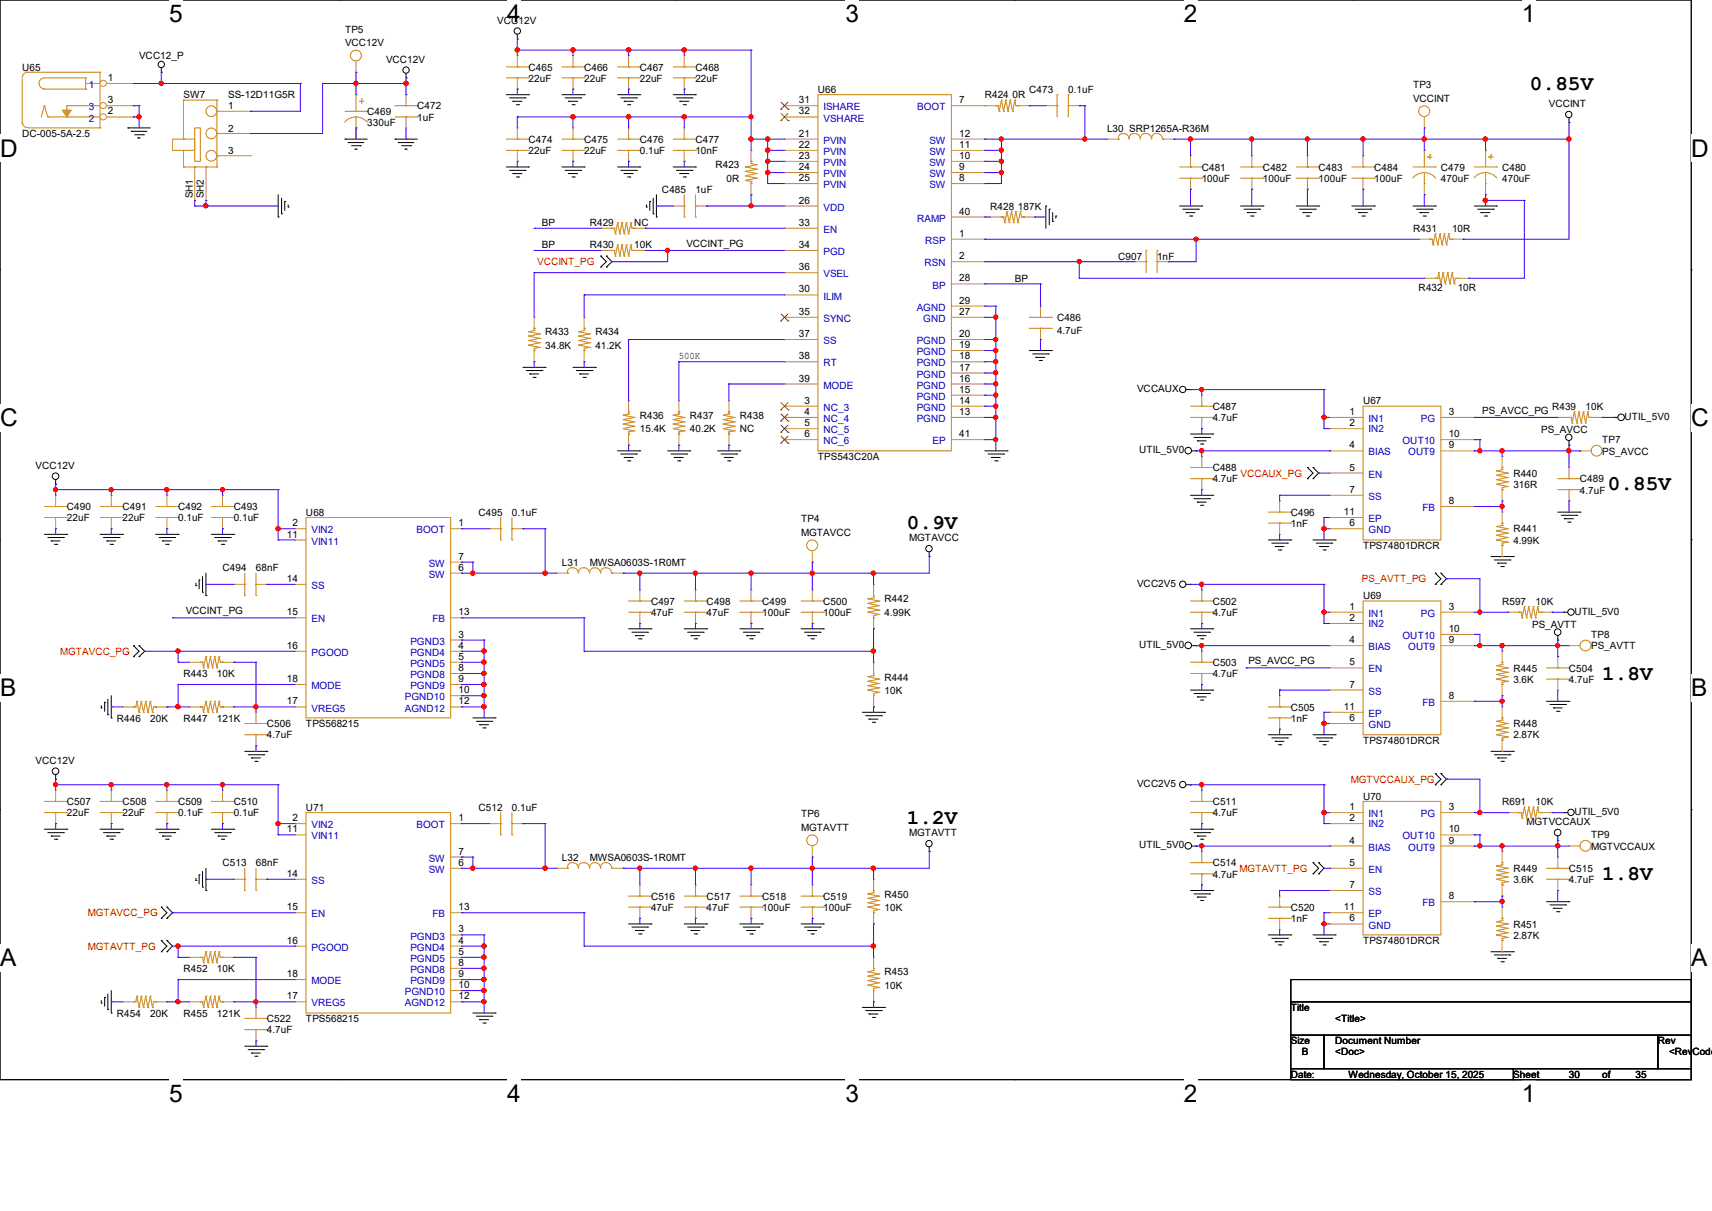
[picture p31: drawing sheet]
<svg xmlns="http://www.w3.org/2000/svg" width="297mm" height="210mm" viewBox="0 0 297 210" stroke-linecap="round" stroke-linejoin="round" font-family="sans-serif">
<defs><g id="words">
<g font-size="4.2">
<text x="29.3" y="3.8">5</text>
<text x="88" y="3.8">4</text>
<text x="146.7" y="3.8">3</text>
<text x="205.4" y="3.8">2</text>
<text x="264" y="3.8">1</text>
<text x="0" y="27.2">D</text>
<text x="293.4" y="27.2">D</text>
<text x="0" y="74">C</text>
<text x="293.4" y="74">C</text>
<text x="0" y="120.8">B</text>
<text x="293.4" y="120.8">B</text>
<text x="0" y="167.6">A</text>
<text x="293.4" y="167.6">A</text>
<text x="29.3" y="191.1">5</text>
<text x="88" y="191.1">4</text>
<text x="146.7" y="191.1">3</text>
<text x="205.4" y="191.1">2</text>
<text x="264" y="191.1">1</text>
</g>
<g font-size="3.6">
<text x="265.4" y="15.5">0.85V</text>
<text x="278.9" y="85">0.85V</text>
<text x="157.3" y="91.8">0.9V</text>
<text x="278" y="117.9">1.8V</text>
<text x="157.3" y="143">1.2V</text>
<text x="278" y="152.6">1.8V</text>
</g>
<g font-size="1.7">
<text x="59.9" y="5.7">TP5</text>
<text x="86.3" y="4.1">VCC12V</text>
<text x="24.1" y="10.3">VCC12_P</text>
<text x="59.9" y="8">VCC12V</text>
<text x="67" y="10.9">VCC12V</text>
<text x="3.9" y="12.2">U65</text>
<text x="18.7" y="14.1">1</text>
<text x="18.7" y="17.9">3</text>
<text x="31.8" y="17.1">SW7</text>
<text x="39.6" y="17.1">SS-12D11G5R</text>
<text x="91.7" y="12.2">C465</text>
<text x="91.7" y="14.1">22uF</text>
<text x="101.3" y="12.2">C466</text>
<text x="101.3" y="14.1">22uF</text>
<text x="111" y="12.2">C467</text>
<text x="111" y="14.1">22uF</text>
<text x="120.6" y="12.2">C468</text>
<text x="120.6" y="14.1">22uF</text>
<text x="138.6" y="17.9">31</text>
<text x="141.9" y="16.1">U66</text>
<text x="166.4" y="17.9">7</text>
<text x="170.9" y="17.1">R424</text>
<text x="175.7" y="17.1">0R</text>
<text x="178.6" y="16.1">C473</text>
<text x="185.3" y="16.1">0.1uF</text>
<text x="245.1" y="15.3">TP3</text>
<text x="245.1" y="17.6">VCCINT</text>
<text x="3.9" y="23.8">DC-005-5A-2.5</text>
<text x="18.7" y="19.9">2</text>
<text x="39.6" y="19">1</text>
<text x="39.6" y="22.9">2</text>
<text x="63.7" y="19.9">C469</text>
<text x="63.7" y="21.9">330uF</text>
<text x="72.4" y="19">C472</text>
<text x="72.4" y="20.9">1uF</text>
<text x="138.6" y="23.7">21</text>
<text x="138.6" y="19.9">32</text>
<text x="166.4" y="23.7">12</text>
<text x="192.1" y="22.9">L30 SRP1265A-R36M</text>
<text x="268.7" y="18.6">VCCINT</text>
<text x="39.6" y="26.7">3</text>
<text x="91.7" y="24.8">C474</text>
<text x="91.7" y="26.7">22uF</text>
<text x="101.3" y="24.8">C475</text>
<text x="101.3" y="26.7">22uF</text>
<text x="111" y="24.8">C476</text>
<text x="111" y="26.7">0.1uF</text>
<text x="120.6" y="24.8">C477</text>
<text x="120.6" y="26.7">10nF</text>
<text x="124.1" y="29.2">R423</text>
<text x="138.6" y="25.7">22</text>
<text x="138.6" y="27.6">23</text>
<text x="138.6" y="29.5">24</text>
<text x="166.4" y="29.5">9</text>
<text x="166.4" y="27.6">10</text>
<text x="166.4" y="25.7">11</text>
<text x="208.5" y="29.6">C481</text>
<text x="219.1" y="29.6">C482</text>
<text x="228.8" y="29.6">C483</text>
<text x="238.4" y="29.6">C484</text>
<text x="250" y="29.6">C479</text>
<text x="260.6" y="29.6">C480</text>
<text x="33.4" y="34.4" transform="rotate(-90 33.4 34.4)">SH1</text>
<text x="35.4" y="34.4" transform="rotate(-90 35.4 34.4)">SH2</text>
<text x="114.8" y="33.4">C485</text>
<text x="120.6" y="33.4">1uF</text>
<text x="126.1" y="31.5">0R</text>
<text x="138.6" y="31.4">25</text>
<text x="138.6" y="35.3">26</text>
<text x="166.4" y="31.4">8</text>
<text x="208.5" y="31.5">100uF</text>
<text x="219.1" y="31.5">100uF</text>
<text x="228.8" y="31.5">100uF</text>
<text x="238.4" y="31.5">100uF</text>
<text x="250" y="31.5">470uF</text>
<text x="260.6" y="31.5">470uF</text>
<text x="94" y="39.2">BP</text>
<text x="102.3" y="39.2">R429</text>
<text x="110" y="39.2">NC</text>
<text x="138.6" y="39.2">33</text>
<text x="166.4" y="41.1">1</text>
<text x="166.4" y="37.2">40</text>
<text x="171.8" y="36.4">R428</text>
<text x="176.6" y="36.4">187K</text>
<text x="245.1" y="40.2">R431</text>
<text x="251.9" y="40.2">10R</text>
<text x="94" y="43.1">BP</text>
<text x="102.3" y="43.1">R430</text>
<text x="110" y="43.1">10K</text>
<text x="119.1" y="42.8">VCCINT_PG</text>
<text x="138.6" y="43">34</text>
<text x="138.6" y="46.9">36</text>
<text x="166.4" y="45">2</text>
<text x="194" y="45">C907</text>
<text x="200.7" y="45">1nF</text>
<text x="138.6" y="50.7">30</text>
<text x="166.4" y="48.8">28</text>
<text x="166.4" y="52.7">29</text>
<text x="176.1" y="48.9">BP</text>
<text x="246.1" y="50.5">R432</text>
<text x="252.9" y="50.5">10R</text>
<text x="94.6" y="58.2">R433</text>
<text x="103.3" y="58.2">R434</text>
<text x="138.6" y="54.6">35</text>
<text x="138.6" y="58.5">37</text>
<text x="166.4" y="58.5">20</text>
<text x="166.4" y="54.6">27</text>
<text x="183.4" y="55.7">C486</text>
<text x="183.4" y="58">4.7uF</text>
<text x="94.6" y="60.5">34.8K</text>
<text x="103.3" y="60.5">41.2K</text>
<text x="117.8" y="62.2">500K</text>
<text x="138.6" y="62.3">38</text>
<text x="166.4" y="64.3">17</text>
<text x="166.4" y="62.3">18</text>
<text x="166.4" y="60.4">19</text>
<text x="138.6" y="66.2">39</text>
<text x="139.6" y="70">3</text>
<text x="139.6" y="72">4</text>
<text x="166.4" y="72">13</text>
<text x="166.4" y="70">14</text>
<text x="166.4" y="68.1">15</text>
<text x="166.4" y="66.2">16</text>
<text x="197.3" y="68">VCCAUX</text>
<text x="210.4" y="71.1">C487</text>
<text x="234.1" y="72">1</text>
<text x="236.5" y="70.1">U67</text>
<text x="251.3" y="72">3</text>
<text x="257.1" y="71.8">PS_AVCC_PG</text>
<text x="269.3" y="71.1">R439</text>
<text x="275.1" y="71.1">10K</text>
<text x="111" y="75">15.4K</text>
<text x="111" y="72.6">R436</text>
<text x="119.7" y="75">40.2K</text>
<text x="119.7" y="72.6">R437</text>
<text x="128.4" y="75">NC</text>
<text x="128.4" y="72.6">R438</text>
<text x="139.6" y="73.9">5</text>
<text x="139.6" y="75.8">6</text>
<text x="166.4" y="75.8">41</text>
<text x="210.4" y="73">4.7uF</text>
<text x="234.1" y="73.9">2</text>
<text x="234.1" y="77.8">4</text>
<text x="251.3" y="77.8">9</text>
<text x="251.3" y="75.8">10</text>
<text x="267.4" y="75.1">PS_AVCC</text>
<text x="278" y="76.9">TP7</text>
<text x="281.8" y="72.9">UTIL_5V0</text>
<text x="6.2" y="81.3">VCC12V</text>
<text x="141.9" y="79.8">TPS543C20A</text>
<text x="197.6" y="78.6">UTIL_5V0</text>
<text x="210.4" y="81.7">C488</text>
<text x="210.4" y="83.6">4.7uF</text>
<text x="234.1" y="81.6">5</text>
<text x="262.5" y="82.7">R440</text>
<text x="274.1" y="83.6">C489</text>
<text x="278" y="78.8">PS_AVCC</text>
<text x="11.6" y="88.5">C490</text>
<text x="21.3" y="88.5">C491</text>
<text x="30.9" y="88.5">C492</text>
<text x="40.6" y="88.5">C493</text>
<text x="53.1" y="89.4">U68</text>
<text x="83" y="89.4">C495</text>
<text x="88.8" y="89.4">0.1uF</text>
<text x="223.9" y="89.4">C496</text>
<text x="233.2" y="89.3">11</text>
<text x="234.1" y="85.5">7</text>
<text x="251.3" y="87.4">8</text>
<text x="262.5" y="84.6">316R</text>
<text x="274.1" y="85.6">4.7uF</text>
<text x="11.6" y="90.4">22uF</text>
<text x="21.3" y="90.4">22uF</text>
<text x="30.9" y="90.4">0.1uF</text>
<text x="40.6" y="90.4">0.1uF</text>
<text x="49.8" y="93.2">11</text>
<text x="50.8" y="91.3">2</text>
<text x="79.5" y="91.3">1</text>
<text x="139" y="90.6">TP4</text>
<text x="139" y="92.9">MGTAVCC</text>
<text x="157.7" y="93.9">MGTAVCC</text>
<text x="223.9" y="91.4">1nF</text>
<text x="234.1" y="91.3">6</text>
<text x="236.5" y="95.2">TPS74801DRCR</text>
<text x="262.5" y="94.3">4.99K</text>
<text x="262.5" y="92.3">R441</text>
<text x="38.6" y="99.1">C494</text>
<text x="44.4" y="99.1">68nF</text>
<text x="49.8" y="100.9">14</text>
<text x="79.5" y="99">6</text>
<text x="79.5" y="97.1">7</text>
<text x="97.5" y="98.1">L31</text>
<text x="102.3" y="98.1">MWSA0603S-1R0MT</text>
<text x="197.3" y="101.8">VCC2V5</text>
<text x="32.2" y="106.5">VCCINT_PG</text>
<text x="49.8" y="106.7">15</text>
<text x="79.5" y="106.7">13</text>
<text x="112.9" y="104.9">C497</text>
<text x="112.9" y="106.8">47uF</text>
<text x="122.6" y="104.9">C498</text>
<text x="122.6" y="106.8">47uF</text>
<text x="132.2" y="104.9">C499</text>
<text x="132.2" y="106.8">100uF</text>
<text x="142.8" y="104.9">C500</text>
<text x="142.8" y="106.8">100uF</text>
<text x="153.5" y="106.8">4.99K</text>
<text x="153.5" y="104.5">R442</text>
<text x="210.4" y="104.9">C502</text>
<text x="210.4" y="106.8">4.7uF</text>
<text x="234.1" y="105.7">1</text>
<text x="234.1" y="107.7">2</text>
<text x="236.5" y="103.9">U69</text>
<text x="251.3" y="105.7">3</text>
<text x="260.6" y="104.9">R597</text>
<text x="266.4" y="104.9">10K</text>
<text x="273.1" y="106.6">UTIL_5V0</text>
<text x="49.8" y="112.5">16</text>
<text x="79.5" y="110.6">3</text>
<text x="79.5" y="112.5">4</text>
<text x="197.6" y="112.4">UTIL_5V0</text>
<text x="234.1" y="111.5">4</text>
<text x="251.3" y="111.5">9</text>
<text x="251.3" y="109.6">10</text>
<text x="265.8" y="108.9">PS_AVTT</text>
<text x="276" y="110.7">TP8</text>
<text x="276" y="112.6">PS_AVTT</text>
<text x="31.8" y="117.4">R443</text>
<text x="37.6" y="117.4">10K</text>
<text x="49.8" y="118.3">18</text>
<text x="79.5" y="114.4">5</text>
<text x="79.5" y="116.4">8</text>
<text x="79.5" y="118.3">9</text>
<text x="153.5" y="118">R444</text>
<text x="210.4" y="115.5">C503</text>
<text x="210.4" y="117.4">4.7uF</text>
<text x="216.6" y="115.2">PS_AVCC_PG</text>
<text x="234.1" y="115.4">5</text>
<text x="234.1" y="119.3">7</text>
<text x="262.5" y="118.4">3.6K</text>
<text x="262.5" y="116.5">R445</text>
<text x="272.2" y="116.5">C504</text>
<text x="272.2" y="118.4">4.7uF</text>
<text x="20.3" y="125.1">R446</text>
<text x="26.1" y="125.1">20K</text>
<text x="31.8" y="125.1">R447</text>
<text x="37.6" y="125.1">121K</text>
<text x="49.8" y="122.2">17</text>
<text x="79.5" y="120.2">10</text>
<text x="79.5" y="122.2">12</text>
<text x="153.5" y="120.3">10K</text>
<text x="223.9" y="123.2">C505</text>
<text x="223.9" y="125.1">1nF</text>
<text x="233.2" y="123.1">11</text>
<text x="234.1" y="125">6</text>
<text x="251.3" y="121.2">8</text>
<text x="46.3" y="126.1">C506</text>
<text x="46.3" y="128.1">4.7uF</text>
<text x="53.1" y="126.1">TPS568215</text>
<text x="236.5" y="129">TPS74801DRCR</text>
<text x="262.5" y="128.1">2.87K</text>
<text x="262.5" y="126.1">R448</text>
<text x="6.2" y="132.5">VCC12V</text>
<text x="197.3" y="136.5">VCC2V5</text>
<text x="11.6" y="139.6">C507</text>
<text x="11.6" y="141.6">22uF</text>
<text x="21.3" y="139.6">C508</text>
<text x="21.3" y="141.6">22uF</text>
<text x="30.9" y="139.6">C509</text>
<text x="30.9" y="141.6">0.1uF</text>
<text x="40.6" y="139.6">C510</text>
<text x="40.6" y="141.6">0.1uF</text>
<text x="50.8" y="142.4">2</text>
<text x="53.1" y="140.6">U71</text>
<text x="79.5" y="142.4">1</text>
<text x="83" y="140.6">C512</text>
<text x="88.8" y="140.6">0.1uF</text>
<text x="139" y="141.8">TP6</text>
<text x="210.4" y="139.6">C511</text>
<text x="210.4" y="141.6">4.7uF</text>
<text x="234.1" y="140.5">1</text>
<text x="234.1" y="142.4">2</text>
<text x="236.5" y="138.7">U70</text>
<text x="251.3" y="140.5">3</text>
<text x="260.6" y="139.6">R691</text>
<text x="264.8" y="143.1">MGTVCCAUX</text>
<text x="266.4" y="139.6">10K</text>
<text x="273.1" y="141.3">UTIL_5V0</text>
<text x="49.8" y="144.4">11</text>
<text x="79.5" y="148.2">7</text>
<text x="97.5" y="149.3">L32</text>
<text x="102.3" y="149.3">MWSA0603S-1R0MT</text>
<text x="139" y="144.1">MGTAVTT</text>
<text x="157.7" y="145">MGTAVTT</text>
<text x="197.6" y="147.1">UTIL_5V0</text>
<text x="234.1" y="146.3">4</text>
<text x="251.3" y="146.3">9</text>
<text x="251.3" y="144.4">10</text>
<text x="276" y="145.4">TP9</text>
<text x="276" y="147.4">MGTVCCAUX</text>
<text x="38.6" y="150.2">C513</text>
<text x="44.4" y="150.2">68nF</text>
<text x="49.8" y="152.1">14</text>
<text x="79.5" y="150.2">6</text>
<text x="153.5" y="155.7">R450</text>
<text x="210.4" y="150.2">C514</text>
<text x="210.4" y="152.2">4.7uF</text>
<text x="234.1" y="150.2">5</text>
<text x="234.1" y="154">7</text>
<text x="251.3" y="156">8</text>
<text x="262.5" y="153.2">3.6K</text>
<text x="262.5" y="151.2">R449</text>
<text x="272.2" y="151.2">C515</text>
<text x="272.2" y="153.2">4.7uF</text>
<text x="49.8" y="157.9">15</text>
<text x="79.5" y="161.7">3</text>
<text x="79.5" y="157.9">13</text>
<text x="112.9" y="156">C516</text>
<text x="112.9" y="158">47uF</text>
<text x="122.6" y="156">C517</text>
<text x="122.6" y="158">47uF</text>
<text x="132.2" y="156">C518</text>
<text x="132.2" y="158">100uF</text>
<text x="142.8" y="156">C519</text>
<text x="142.8" y="158">100uF</text>
<text x="153.5" y="158">10K</text>
<text x="223.9" y="158">C520</text>
<text x="223.9" y="159.9">1nF</text>
<text x="233.2" y="157.9">11</text>
<text x="234.1" y="159.8">6</text>
<text x="262.5" y="160.9">R451</text>
<text x="49.8" y="163.7">16</text>
<text x="79.5" y="163.7">4</text>
<text x="79.5" y="165.6">5</text>
<text x="79.5" y="167.5">8</text>
<text x="236.5" y="163.7">TPS74801DRCR</text>
<text x="262.5" y="162.8">2.87K</text>
<text x="31.8" y="168.6">R452</text>
<text x="37.6" y="168.6">10K</text>
<text x="49.8" y="173.3">17</text>
<text x="49.8" y="169.5">18</text>
<text x="79.5" y="169.5">9</text>
<text x="79.5" y="171.4">10</text>
<text x="79.5" y="173.3">12</text>
<text x="153.5" y="171.5">10K</text>
<text x="153.5" y="169.2">R453</text>
<text x="20.3" y="176.3">R454</text>
<text x="26.1" y="176.3">20K</text>
<text x="31.8" y="176.3">R455</text>
<text x="37.6" y="176.3">121K</text>
<text x="46.3" y="177.3">C522</text>
<text x="46.3" y="179.2">4.7uF</text>
<text x="53.1" y="177.3">TPS568215</text>
<text x="223.9" y="175.3">Title</text>
<text x="231.6" y="177.3">&lt;Title&gt;</text>
<text x="223.9" y="181.1">Size</text>
<text x="225.8" y="183">B</text>
<text x="231.6" y="181.1">Document Number</text>
<text x="231.6" y="183">&lt;Doc&gt;</text>
<text x="287.6" y="181.1">Rev</text>
<text x="289.6" y="183">&lt;RevCode&gt;</text>
<text x="223.9" y="186.9">Date:</text>
<text x="234" y="186.9">Wednesday, October 15, 2025</text>
<text x="262.5" y="186.9">Sheet</text>
<text x="272.2" y="186.9">30</text>
<text x="278" y="186.9">of</text>
<text x="283.7" y="186.9">35</text>
</g>
<g font-size="1.7" fill="#00c">
<text x="15.4" y="15.3">1</text>
<text x="15.4" y="21.1">2</text>
<text x="15.4" y="19.1">3</text>
<text x="142.9" y="19.1">ISHARE</text>
<text x="142.9" y="21.1">VSHARE</text>
<text x="159.1" y="19.1">BOOT</text>
<text x="142.9" y="24.9">PVIN</text>
<text x="142.9" y="26.9">PVIN</text>
<text x="142.9" y="28.8">PVIN</text>
<text x="161.2" y="28.8">SW</text>
<text x="161.2" y="26.9">SW</text>
<text x="161.2" y="24.9">SW</text>
<text x="142.9" y="30.7">PVIN</text>
<text x="142.9" y="32.6">PVIN</text>
<text x="161.2" y="32.6">SW</text>
<text x="161.2" y="30.7">SW</text>
<text x="142.9" y="36.5">VDD</text>
<text x="142.9" y="40.4">EN</text>
<text x="159.1" y="38.4">RAMP</text>
<text x="142.9" y="44.2">PGD</text>
<text x="160.4" y="46.2">RSN</text>
<text x="160.5" y="42.3">RSP</text>
<text x="142.9" y="51.9">ILIM</text>
<text x="142.9" y="48.1">VSEL</text>
<text x="159" y="53.9">AGND</text>
<text x="161.8" y="50">BP</text>
<text x="142.9" y="55.8">SYNC</text>
<text x="142.9" y="59.7">SS</text>
<text x="159" y="59.7">PGND</text>
<text x="160.2" y="55.8">GND</text>
<text x="142.9" y="63.5">RT</text>
<text x="159" y="65.5">PGND</text>
<text x="159" y="63.5">PGND</text>
<text x="159" y="61.6">PGND</text>
<text x="142.9" y="71.2">NC_3</text>
<text x="142.9" y="67.4">MODE</text>
<text x="159" y="71.2">PGND</text>
<text x="159" y="69.3">PGND</text>
<text x="159" y="67.4">PGND</text>
<text x="142.9" y="73.2">NC_4</text>
<text x="142.9" y="75.1">NC_5</text>
<text x="142.9" y="77">NC_6</text>
<text x="159" y="73.2">PGND</text>
<text x="161.8" y="77">EP</text>
<text x="237.4" y="73.2">IN1</text>
<text x="237.4" y="75">IN2</text>
<text x="243.3" y="77">OUT10</text>
<text x="246.5" y="73.2">PG</text>
<text x="237.4" y="79">BIAS</text>
<text x="237.4" y="82.8">EN</text>
<text x="244.3" y="79">OUT9</text>
<text x="237.4" y="86.7">SS</text>
<text x="246.8" y="88.6">FB</text>
<text x="54.1" y="92.5">VIN2</text>
<text x="54.1" y="94.4">VIN11</text>
<text x="72.3" y="92.5">BOOT</text>
<text x="237.4" y="92.5">GND</text>
<text x="237.4" y="90.5">EP</text>
<text x="74.4" y="100.2">SW</text>
<text x="74.4" y="98.3">SW</text>
<text x="54.1" y="102.1">SS</text>
<text x="54.1" y="107.9">EN</text>
<text x="75" y="107.9">FB</text>
<text x="237.4" y="107">IN1</text>
<text x="246.5" y="107">PG</text>
<text x="54.1" y="113.7">PGOOD</text>
<text x="71.2" y="111.8">PGND3</text>
<text x="71.2" y="113.7">PGND4</text>
<text x="237.4" y="108.8">IN2</text>
<text x="237.4" y="112.8">BIAS</text>
<text x="243.3" y="110.8">OUT10</text>
<text x="244.3" y="112.8">OUT9</text>
<text x="54.1" y="119.5">MODE</text>
<text x="71.2" y="115.7">PGND5</text>
<text x="71.2" y="117.6">PGND8</text>
<text x="71.2" y="119.5">PGND9</text>
<text x="237.4" y="116.6">EN</text>
<text x="54.1" y="123.4">VREG5</text>
<text x="70.2" y="121.5">PGND10</text>
<text x="70.2" y="123.4">AGND12</text>
<text x="237.4" y="120.5">SS</text>
<text x="237.4" y="124.3">EP</text>
<text x="246.8" y="122.4">FB</text>
<text x="237.4" y="126.3">GND</text>
<text x="54.1" y="143.6">VIN2</text>
<text x="72.3" y="143.6">BOOT</text>
<text x="237.4" y="141.7">IN1</text>
<text x="237.4" y="143.5">IN2</text>
<text x="246.5" y="141.7">PG</text>
<text x="54.1" y="145.6">VIN11</text>
<text x="74.4" y="149.4">SW</text>
<text x="237.4" y="147.5">BIAS</text>
<text x="243.3" y="145.6">OUT10</text>
<text x="244.3" y="147.5">OUT9</text>
<text x="54.1" y="153.3">SS</text>
<text x="74.4" y="151.4">SW</text>
<text x="237.4" y="151.4">EN</text>
<text x="237.4" y="155.2">SS</text>
<text x="54.1" y="159.1">EN</text>
<text x="75" y="159.1">FB</text>
<text x="237.4" y="161">GND</text>
<text x="237.4" y="159.1">EP</text>
<text x="246.8" y="157.2">FB</text>
<text x="54.1" y="164.9">PGOOD</text>
<text x="71.2" y="162.9">PGND3</text>
<text x="71.2" y="164.9">PGND4</text>
<text x="71.2" y="166.8">PGND5</text>
<text x="54.1" y="170.7">MODE</text>
<text x="70.2" y="172.6">PGND10</text>
<text x="71.2" y="168.7">PGND8</text>
<text x="71.2" y="170.7">PGND9</text>
<text x="54.1" y="174.5">VREG5</text>
<text x="70.2" y="174.5">AGND12</text>
</g>
<g font-size="1.7" fill="#f00">
<text x="93.2" y="46">VCCINT_PG</text>
<text x="215.2" y="82.7">VCCAUX_PG</text>
<text x="236.3" y="101">PS_AVTT_PG</text>
<text x="10.4" y="113.6">MGTAVCC_PG</text>
<text x="234.4" y="135.8">MGTVCCAUX_PG</text>
<text x="215" y="151.2">MGTAVTT_PG</text>
<text x="15.2" y="158.9">MGTAVCC_PG</text>
<text x="15.2" y="164.7">MGTAVTT_PG</text>
</g>
</g></defs>
<path d="M0 0h293.4v187.2h-293.4z" fill="none" stroke="#000" stroke-width=".17"/>
<g fill="#fff">
<path d="M29.3 0h2.4v4.7h-2.4z"/>
<path d="M29.3 187.2h2.4v4.8h-2.4z"/>
</g>
<path d="M58.7 0h.1M58.7 187.2h.1" fill="none" stroke="#000" stroke-width=".17"/>
<g fill="#fff">
<path d="M88 0h2.4v4.7h-2.4z"/>
<path d="M88 187.2h2.4v4.8h-2.4z"/>
</g>
<path d="M117.3 0h.1M117.3 187.2h.1" fill="none" stroke="#000" stroke-width=".17"/>
<g fill="#fff">
<path d="M146.7 0h2.4v4.7h-2.4z"/>
<path d="M146.7 187.2h2.4v4.8h-2.4z"/>
</g>
<path d="M176 0h.1M176 187.2h.1" fill="none" stroke="#000" stroke-width=".17"/>
<g fill="#fff">
<path d="M205.4 0h2.3v4.7h-2.3z"/>
<path d="M205.4 187.2h2.3v4.8h-2.3z"/>
</g>
<path d="M234.7 0h.1M234.7 187.2h.1" fill="none" stroke="#000" stroke-width=".17"/>
<g fill="#fff">
<path d="M264 0h2.4v4.7h-2.4z"/>
<path d="M264 187.2h2.4v4.8h-2.4z"/>
<path d="M0 23.4h3v4.7h-3z"/>
<path d="M293.4 23.4h3.1v4.7h-3.1z"/>
<path d="M0 70.1h3v4.8h-3z"/>
<path d="M293.4 70.1h3.1v4.8h-3.1z"/>
</g>
<path d="M0 46.8h.1M293.4 46.8h.1" fill="none" stroke="#000" stroke-width=".17"/>
<g fill="#fff">
<path d="M0 117h2.8v4.7h-2.8z"/>
<path d="M293.4 117h2.8v4.7h-2.8z"/>
</g>
<path d="M0 93.6h.1M293.4 93.6h.1" fill="none" stroke="#000" stroke-width=".17"/>
<g fill="#fff">
<path d="M0 163.8h2.8v4.7h-2.8z"/>
<path d="M293.3 163.8h2.9v4.7h-2.9z"/>
</g>
<g fill="none" stroke="#000" stroke-width=".17">
<path d="M28 12.5h.1M28 11.8v.7M70.4 13.5h.1M70.4 12.7v.8M87.8 16.4h3.9M88.4 17h2.7M89 17.6h.1M89 17.6h1.6M89.6 18.2h.4M89.7 6.8h.1M89.7 6v.8M90 18.2h.1"/>
<path d="M91.1 17h.1M91.7 16.4h.1M97.5 16.4h3.8M98 17h2.8M98.6 17.6h.1M98.6 17.6h1.6M99.2 18.2h.4M99.6 18.2h.1M100.8 17h.1M101.3 16.4h.1M107.1 16.4h3.9M107.7 17h2.7"/>
<path d="M108.3 17.6h.1M108.3 17.6h1.6M108.9 18.2h.4M109.3 18.2h.1M110.4 17h.1M111 16.4h.1M116.8 16.4h3.8M117.3 17h2.8M117.9 17.6h.1M117.9 17.6h1.6M118.5 18.2h.4M118.9 18.2h.1"/>
<path d="M120.1 17h.1M120.6 16.4h.1M22.2 22.2h.1M22.2 22.2h3.9M22.8 22.8h.1M22.8 22.8h2.7M23.4 23.4h1.5M23.9 23.9h.1M23.9 23.9h.4M24.9 23.4h.1M48.3 37.6h.1M48.3 33.8v3.8"/>
<path d="M48.9 37.1h.1M48.9 34.4v2.7M49.4 34.9h.1M49.4 34.9v1.6M50 35.9h.1M50 35.5v.4M59.9 24.1h.1M59.9 24.1h3.8M60.4 24.7h.1M60.4 24.7h2.7M61 25.3h1.5M61.6 25.9h.1"/>
<path d="M61.6 25.9h.4M62.5 25.3h.1M68.5 24.1h.1M68.5 24.1h3.9M69.1 24.7h.1M69.1 24.7h2.7M69.7 25.3h1.5M70.3 25.9h.1M70.3 25.9h.4M71.2 25.3h.1M87.8 29h3.9M88.4 29.5h2.7"/>
<path d="M89 30.1h.1M89 30.1h1.6M89.6 30.7h.4M90 30.7h.1M91.1 29.5h.1M91.7 29h.1M97.5 29h3.8M98 29.5h2.8M98.6 30.1h.1M98.6 30.1h1.6M99.2 30.7h.4M99.6 30.7h.1"/>
<path d="M100.8 29.5h.1M101.3 29h.1M107.1 29h3.9M107.7 29.5h2.7M108.3 30.1h.1M108.3 30.1h1.6M108.9 30.7h.4M109.3 30.7h.1M110.4 29.5h.1M111 29h.1M112.1 35.9h.1M112.1 35.5v.4"/>
<path d="M112.7 34.9h.1M112.7 34.9v1.6M113.3 37.1h.1M113.3 34.4v2.7M113.9 37.6h.1M113.9 33.8v3.8M116.8 29h3.8M117.3 29.5h2.8M117.9 30.1h.1M117.9 30.1h1.6M118.5 30.7h.4M118.9 30.7h.1"/>
<path d="M120.1 29.5h.1M120.6 29h.1M181.4 35.7h.1M181.4 35.7v3.9M182 36.3h.1M182 36.3v2.7M182.6 38.4h.1M182.6 36.9v1.5M183.2 37.5h.1M183.2 37.5v.3M204.6 35.7h3.9M205.2 36.3h2.7"/>
<path d="M205.8 36.9h.1M205.8 36.9h1.5M206.4 37.5h.4M206.8 37.5h.1M207.9 36.3h.1M208.5 35.7h.1M215.2 35.7h3.9M215.8 36.3h2.7M216.4 36.9h.1M216.4 36.9h1.5M217 37.5h.4M217.4 37.5h.1"/>
<path d="M218.5 36.3h.1M219.1 35.7h.1M224.9 35.7h3.9M225.5 36.3h2.7M226.1 36.9h.1M226.1 36.9h1.5M226.6 37.5h.4M227 37.5h.1M228.2 36.3h.1M228.8 35.7h.1M234.5 35.7h3.9M235.1 36.3h2.7"/>
<path d="M235.7 36.9h.1M235.7 36.9h1.5M236.3 37.5h.4M236.7 37.5h.1M237.8 36.3h.1M238.4 35.7h.1M245.2 35.7h3.8M245.7 36.3h2.8M246.3 36.9h.1M246.3 36.9h1.6M246.9 37.5h.4M247.3 37.5h.1"/>
<path d="M248.5 36.3h.1M249 35.7h.1M255.8 35.7h3.8M256.4 36.3h2.7M256.9 36.9h.1M256.9 36.9h1.6M257.5 37.5h.4M257.9 37.5h.1M259.1 36.3h.1M259.6 35.7h.1M272.2 21.3h.1M272.2 20.4v.9"/>
<path d="M104.2 46.3h.1M104.2 44.4h.1M104.2 44.4l1 1-1 .9M105.2 44.4h.1M105.2 46.3h.1M105.2 44.4l1 1-1 .9M90.7 63.7h3.9M91.3 64.3h2.7M91.9 64.9h.1M91.9 64.9h1.5M92.5 65.4h.3M92.8 65.4h.1"/>
<path d="M94 64.3h.1M94.6 63.7h.1M99.4 63.7h3.9M100 64.3h2.7M100.6 64.9h.1M100.6 64.9h1.5M101.1 65.4h.5M101.6 65.4h.1M102.7 64.3h.1M103.3 63.7h.1M107.1 78.2h3.9M107.7 78.7h2.7"/>
<path d="M108.3 79.3h.1M108.3 79.3h1.6M108.9 79.9h.4M109.3 79.9h.1M110.4 78.7h.1M111 78.2h.1M115.8 78.2h3.9M116.4 78.7h2.7M117 79.3h.1M117 79.3h1.5M117.6 79.9h.3M117.9 79.9h.1"/>
<path d="M119.1 78.7h.1M119.7 78.2h.1M124.5 78.2h3.9M125.1 78.7h2.7M125.7 79.3h.1M125.7 79.3h1.5M126.2 79.9h.4M126.6 79.9h.1M127.8 78.7h.1M128.4 78.2h.1M170.9 78.2h3.8M171.4 78.7h2.7"/>
<path d="M172 79.3h.1M172 79.3h1.5M172.6 79.9h.4M173 79.9h.1M174.1 78.7h.1M174.7 78.2h.1M178.6 60.8h3.8M179.2 61.4h2.7M179.7 62h.1M179.7 62h1.6M180.3 62.5h.4M180.7 62.5h.1"/>
<path d="M181.9 61.4h.1M182.4 60.8h.1M205.8 67.6h.7M206.5 67.6h.1M206.5 75.3h3.9M206.8 78.2h.7M207.1 75.9h2.7M207.5 78.2h.1M207.7 76.5h.1M207.7 76.5h1.6M208.3 77h.4M208.7 77h.1"/>
<path d="M209.8 75.9h.1M210.4 75.3h.1M272.2 77.2h.1M272.2 76.5v.7M279.9 72.4h.1M279.9 72.4h.8M7.7 92.7h3.9M8.3 93.2h2.7M8.9 93.8h.1M8.9 93.8h1.5M9.4 94.4h.5M9.7 84h.1"/>
<path d="M9.7 83.2v.8M9.9 94.4h.1M11 93.2h.1M11.6 92.7h.1M17.4 92.7h3.9M17.9 93.2h2.8M18.5 93.8h.1M18.5 93.8h1.6M19.1 94.4h.4M19.5 94.4h.1M20.7 93.2h.1M21.3 92.7h.1"/>
<path d="M27 92.7h3.9M27.6 93.2h2.7M28.2 93.8h.1M28.2 93.8h1.5M28.7 94.4h.5M29.2 94.4h.1M30.3 93.2h.1M30.9 92.7h.1M35.1 100v2.7M35.7 99.4v3.9M36.7 92.7h3.9M37.3 93.2h2.7"/>
<path d="M37.8 93.8h.1M37.8 93.8h1.6M38.4 94.4h.4M38.8 94.4h.1M40 93.2h.1M40.6 92.7h.1M161.2 96.5h.1M161.2 95.8v.7M206.5 85.9h3.9M207.1 86.5h2.7M207.7 87.1h.1M207.7 87.1h1.6"/>
<path d="M208.3 87.6h.4M208.7 87.6h.1M209.8 86.5h.1M210.4 85.9h.1M220 93.6h3.9M220.6 94.2h2.8M221.2 94.8h.1M221.2 94.8h1.6M221.8 95.4h.4M222.2 95.4h.1M223.4 94.2h.1M223.9 93.6h.1"/>
<path d="M226.8 83h.1M226.8 81.1h.1M226.8 81.1l1 .9-1 1M227.8 81.1h.1M227.8 83h.1M227.8 93.6h3.8M227.8 81.1l1 .9-1 1M228.3 94.2h2.8M228.9 94.8h.1M228.9 94.8h1.6M229.5 95.4h.4M229.9 95.4h.1"/>
<path d="M231.1 94.2h.1M231.6 93.6h.1M249 99.4h.1M249 99.4l1 1-1 .9M250 99.4h.1M250 99.4l1 1-1 .9M258.7 96.5h3.9M259.2 97.1h2.8M259.8 97.7h.1M259.8 97.7h1.6M260.4 98.3h.4M260.8 98.3h.1"/>
<path d="M262 97.1h.1M262.6 96.5h.1M270.3 88.8h3.8M270.8 89.4h2.8M271.4 90h.1M271.4 90h1.6M272 90.6h.4M272.4 90.6h.1M273.6 89.4h.1M274.1 88.8h.1M23.2 113.9h.1M23.2 112h.1"/>
<path d="M23.2 112l.9 .9-.9 1M24.1 112h.1M24.1 113.9h.1M24.1 112l1 .9-1 1M34 101.6h.1M34 101.1v.5M34.5 100.6h.1M34.5 100.6v1.5M35.1 102.7h.1M35.7 103.3h.1M109.1 109.1h3.8M109.6 109.6h2.8"/>
<path d="M110.2 110.2h.1M110.2 110.2h1.6M110.8 110.8h.4M111.2 110.8h.1M112.4 109.6h.1M112.9 109.1h.1M118.7 109.1h3.9M119.3 109.6h2.7M119.9 110.2h.1M119.9 110.2h1.5M120.4 110.8h.5M120.9 110.8h.1"/>
<path d="M122 109.6h.1M122.6 109.1h.1M128.4 109.1h3.8M128.9 109.6h2.8M129.5 110.2h.1M129.5 110.2h1.6M130.1 110.8h.4M130.5 110.8h.1M131.7 109.6h.1M132.2 109.1h.1M139 109.1h3.8M139.6 109.6h2.7"/>
<path d="M140.2 110.2h.1M140.2 110.2h1.5M140.7 110.8h.4M141.1 110.8h.1M142.3 109.6h.1M142.8 109.1h.1M205.8 101.3h.7M206.5 101.3h.1M206.5 109.1h3.9M206.5 119.7h3.9M206.8 112h.7M207.1 109.6h2.7"/>
<path d="M207.5 112h.1M207.7 110.2h.1M207.7 110.2h1.6M208.3 110.8h.4M208.7 110.8h.1M209.8 109.6h.1M210.4 109.1h.1M210.4 119.7h.1M249 101.3h.1M250 101.3h.1M270.3 111h.1M270.3 110.2v.8"/>
<path d="M271.2 106.2h.1M271.2 106.2h.8M9.7 135.1h.1M9.7 134.4v.7M17.6 122.8h.1M17.6 122.4v.4M18.2 121.8h.1M18.2 121.8v1.6M18.7 124h.1M18.7 121.2v2.8M19.3 124.5h.1M19.3 120.6v3.9"/>
<path d="M42.5 130.3h3.8M43.1 130.9h2.7M43.6 131.4h.1M43.6 131.4h1.6M44.2 132h.4M44.6 132h.1M45.8 130.9h.1M46.3 130.3h.1M82 124.5h3.9M82.6 125.1h2.7M83.2 125.7h.1M83.2 125.7h1.6"/>
<path d="M83.8 126.2h.4M84.2 126.2h.1M85.3 125.1h.1M85.9 124.5h.1M149.6 123.5h3.9M150.2 124.1h2.7M150.7 124.7h.1M150.7 124.7h1.6M151.3 125.3h.4M151.7 125.3h.1M152.9 124.1h.1M153.5 123.5h.1"/>
<path d="M205.8 136.1h.7M206.5 136.1h.1M207.1 120.3h2.7M207.7 120.9h.1M207.7 120.9h1.6M208.3 121.4h.4M208.7 121.4h.1M209.8 120.3h.1M220 127.4h3.9M220.6 128h2.8M221.2 128.6h.1M221.2 128.6h1.6"/>
<path d="M221.8 129.2h.4M222.2 129.2h.1M223.4 128h.1M223.9 127.4h.1M227.8 127.4h3.8M228.3 128h2.8M228.9 128.6h.1M228.9 128.6h1.6M229.5 129.2h.4M229.9 129.2h.1M231.1 128h.1M231.6 127.4h.1"/>
<path d="M249 136.1h.1M249 134.2h.1M249 134.2l1 .9-1 1M250 134.2h.1M250 136.1h.1M250 134.2l1 .9-1 1M258.7 130.3h3.9M259.2 130.9h2.8M259.8 131.4h.1M259.8 131.4h1.6M260.4 132h.4M260.8 132h.1"/>
<path d="M262 130.9h.1M262.6 130.3h.1M268.3 121.6h3.9M268.9 122.2h2.7M269.5 122.8h.1M269.5 122.8h1.5M270 123.4h.5M270.5 123.4h.1M271.6 122.2h.1M272.2 121.6h.1M0 140.4h.1M7.7 143.8h3.9"/>
<path d="M8.3 144.4h2.7M8.9 145h.1M8.9 145h1.5M9.4 145.5h.5M9.9 145.5h.1M11 144.4h.1M11.6 143.8h.1M17.4 143.8h3.9M17.9 144.4h2.8M18.5 145h.1M18.5 145h1.6M19.1 145.5h.4"/>
<path d="M19.5 145.5h.1M20.7 144.4h.1M21.3 143.8h.1M27 143.8h3.9M27.6 144.4h2.7M28 159.3h.1M28 157.3h.1M28 157.3l1 1-1 1M28.2 145h.1M28.2 145h1.5M28.7 145.5h.5M29 157.3h.1"/>
<path d="M29 159.3h.1M29 157.3l.9 1-.9 1M29.2 145.5h.1M30.3 144.4h.1M30.9 143.8h.1M34 152.7h.1M34 152.3v.4M34.5 151.7h.1M34.5 151.7v1.6M35.1 153.8h.1M35.1 151.1v2.7M35.7 154.4h.1"/>
<path d="M35.7 150.6v3.8M36.7 143.8h3.9M37.3 144.4h2.7M37.8 145h.1M37.8 145h1.6M38.4 145.5h.4M38.8 145.5h.1M40 144.4h.1M40.6 143.8h.1M161.2 147.7h.1M161.2 146.9v.8M206.5 143.8h3.9"/>
<path d="M206.5 154.4h3.9M206.8 146.7h.7M207.1 144.4h2.7M207.1 155h2.7M207.5 146.7h.1M207.7 145h.1M207.7 155.6h.1M207.7 145h1.6M207.7 155.6h1.6M208.3 145.5h.4M208.3 156.2h.4M208.7 145.5h.1"/>
<path d="M208.7 156.2h.1M209.8 144.4h.1M209.8 155h.1M210.4 143.8h.1M210.4 154.4h.1M227.8 151.6h.1M227.8 149.6h.1M227.8 149.6l1 1-1 1M228.8 149.6h.1M228.8 151.6h.1M228.8 149.6l.9 1-.9 1M268.3 156.4h3.9"/>
<path d="M268.9 156.9h2.7M269.5 157.5h.1M269.5 157.5h1.5M270 158.1h.5M270.3 145.8h.1M270.3 145v.8M270.5 158.1h.1M271.2 140.9h.1M271.2 140.9h.8M271.6 156.9h.1M272.2 156.4h.1M293.4 140.4h.1"/>
<path d="M17.6 173.9h.1M17.6 173.5v.4M18.2 173h.1M18.2 173v1.5M18.7 175.1h.1M18.7 172.4v2.7M19.3 175.7h.1M19.3 171.8v3.9M28 165.1h.1M28 163.1h.1M28 163.1l1 1-1 1M29 163.1h.1"/>
<path d="M29 165.1h.1M29 163.1l.9 1-.9 1M82 175.7h3.9M82.6 176.2h2.7M83.2 176.8h.1M83.2 176.8h1.6M83.8 177.4h.4M84.2 177.4h.1M85.3 176.2h.1M85.9 175.7h.1M109.1 160.2h3.8M109.6 160.8h2.8"/>
<path d="M110.2 161.4h.1M110.2 161.4h1.6M110.8 162h.4M111.2 162h.1M112.4 160.8h.1M112.9 160.2h.1M118.7 160.2h3.9M119.3 160.8h2.7M119.9 161.4h.1M119.9 161.4h1.5M120.4 162h.5M120.9 162h.1"/>
<path d="M122 160.8h.1M122.6 160.2h.1M128.4 160.2h3.8M128.9 160.8h2.8M129.5 161.4h.1M129.5 161.4h1.6M130.1 162h.4M130.5 162h.1M131.7 160.8h.1M132.2 160.2h.1M139 160.2h3.8M139.6 160.8h2.7"/>
<path d="M140.2 161.4h.1M140.2 161.4h1.5M140.7 162h.4M141.1 162h.1M142.3 160.8h.1M142.8 160.2h.1M149.6 174.7h3.9M150.2 175.3h2.7M150.7 175.9h.1M150.7 175.9h1.6M151.3 176.4h.4M151.7 176.4h.1"/>
<path d="M152.9 175.3h.1M153.5 174.7h.1M220 162.1h3.9M220.6 162.7h2.8M221.2 163.3h.1M221.2 163.3h1.6M221.8 163.9h.4M222.2 163.9h.1M223.4 162.7h.1M223.9 169.9h69.5v3.8h-69.5zM223.9 173.7h69.5v5.8h-69.5zM223.9 179.5h5.8v5.8h-5.8z"/>
<path d="M223.9 162.1h.1M227.8 162.1h3.8M228.3 162.7h2.8M228.9 163.3h.1M228.9 163.3h1.6M229.5 163.9h.4M229.7 179.5h57.9v5.8h-57.9zM229.9 163.9h.1M231.1 162.7h.1M231.6 162.1h.1M258.7 165.1h3.9M259.2 165.6h2.8"/>
<path d="M259.8 166.2h.1M259.8 166.2h1.6M260.4 166.8h.4M260.8 166.8h.1M262 165.6h.1M262.6 165.1h.1M287.6 179.5h5.8v5.8h-5.8zM42.5 181.4h3.8M43.1 182h2.7M43.6 182.6h.1M43.6 182.6h1.6M44.2 183.2h.4"/>
<path d="M44.6 183.2h.1M45.8 182h.1M46.3 181.4h.1M223.9 185.3h38.7v1.9h-38.7zM262.6 185.3h30.8v1.9h-30.8z"/>
<circle cx="28" cy="11.2" r=".55"/>
<circle cx="70.4" cy="12.1" r=".55"/>
<circle cx="89.7" cy="5.4" r=".55"/>
<circle cx="272.2" cy="19.9" r=".55"/>
<circle cx="205.2" cy="67.5" r=".55"/>
<circle cx="206.1" cy="78.1" r=".57"/>
<circle cx="272.2" cy="75.8" r=".55"/>
<circle cx="281.2" cy="72.4" r=".57"/>
<circle cx="9.6" cy="82.6" r=".57"/>
<circle cx="161.2" cy="95.1" r=".55"/>
<circle cx="205.2" cy="101.3" r=".55"/>
<circle cx="206.1" cy="111.9" r=".57"/>
<circle cx="270.2" cy="109.6" r=".57"/>
<circle cx="272.5" cy="106.2" r=".55"/>
<circle cx="9.6" cy="133.8" r=".57"/>
<circle cx="205.2" cy="136.1" r=".55"/>
<circle cx="161.2" cy="146.3" r=".55"/>
<circle cx="206.1" cy="146.7" r=".57"/>
<circle cx="270.2" cy="144.4" r=".57"/>
<circle cx="272.5" cy="140.9" r=".55"/>
</g>
<g fill="none" stroke="#cc8006" stroke-width=".17">
<path d="M3.9 13.7v7.7M4.8 12.5h.1M4.8 12.5h12.6M4.8 12.5a.94 .94 0 0 0-.9 1M7.5 15.5h7.4M7.7 18.3h.1M7.7 18.3l-.5 2M7.7 18.3l.6 2M11.6 18.3h.1M11.6 18.3h5.8M11.6 18.3v2M14.9 13.5h.1"/>
<path d="M14.9 15.5h.1M14.9 14.5h.1M14.9 13.5h-7.2a.95 .95 0 0 0-.9 1 .95 .95 0 0 0 .9 .9M14.9 13.5v2M14.9 14.5h2.5M17.4 12.5h.1M17.4 12.5v9.7M31.8 17.4h.1M31.8 17.4v6.7M31.8 17.4h5.8M37.6 19.3h.1M37.6 17.4h.1"/>
<path d="M37.6 17.4v11.6M59.9 19.3h3.8M61.8 16.4h.1M61.8 16.4v2.9M62.4 17.6h.1M62.4 17.6h.7M62.7 17.2h.1M62.7 17.2v.7M63.7 19.3h.1M68.5 18.3h3.9M70.4 18.3h.1M72.4 18.3h.1"/>
<path d="M87.8 13.5h3.9M87.8 11.6h3.9M89.7 13.5h.1M89.7 11.6h.1M91.7 13.5h.1M91.7 11.6h.1M97.5 13.5h3.8M97.5 11.6h3.8M99.4 13.5h.1M99.4 11.6h.1M101.3 13.5h.1M101.3 11.6h.1"/>
<path d="M107.1 13.5h3.9M107.1 11.6h3.9M109.1 13.5h.1M109.1 11.6h.1M111 13.5h.1M111 11.6h.1M116.8 13.5h3.8M116.8 11.6h3.8M118.7 13.5h.1M118.7 11.6h.1M120.6 13.5h.1M120.6 11.6h.1"/>
<path d="M141.9 16.4h23.2v61.8h-23.2zM172.8 18.3h.1M172.8 18.3h.3M173.1 18.3h.1M173.1 18.3l.3 1M173.4 19.3h.1M173.7 17.4h.1M173.7 17.4l-.3 1.9M173.7 17.4l.4 1.9M174.1 19.3h.1M174.5 17.4h.1M174.5 17.4l.4 1.9"/>
<path d="M174.5 17.4l-.4 1.9M174.9 19.3h.1M175.3 17.4h.1M175.3 17.4l.4 1.9M175.3 17.4l-.4 1.9M175.7 19.3h.1M176.1 17.4h.1M176.1 17.4l.1 .9M176.1 17.4l-.4 1.9M176.2 18.3h.1M176.2 18.3h.4M176.6 18.3h.1"/>
<path d="M183.4 18.3h.1M183.4 16.4h.1M183.4 16.4v3.9M185.3 18.3h.1M185.3 16.4h.1M185.3 16.4v3.9M3.9 21.4h.1M3.9 21.3a.95 .95 0 0 0 .9 .8M4.8 22.2h12.6M8.3 20.3h.1M8.3 20.3h9.1M11.6 20.3h.1"/>
<path d="M17.4 20.3h.1M17.4 22.2h.1M29.9 24.1h3.9v2h-3.9zM31.8 24.1h.1M31.8 29h.1M31.8 26.1h.1M31.8 29h5.8M31.8 26.1v2.9M33.8 22.2h1v5.8h-1zM33.8 29h.1M35.7 29h.1M37.6 27h.1"/>
<path d="M37.6 23.2h.1M37.6 29h.1M59.8 21.2a2.53 2.53 0 0 1 3.9 0M61.8 22.2h.1M61.8 20.3v1.9M68.5 20.3h3.9M70.4 20.3h.1M72.4 20.3h.1M87.8 26.1h3.9M87.8 24.1h3.9M89.7 26.1h.1M89.7 24.1h.1"/>
<path d="M91.7 26.1h.1M91.7 24.1h.1M97.5 26.1h3.8M97.5 24.1h3.8M99.4 26.1h.1M99.4 24.1h.1M101.3 26.1h.1M101.3 24.1h.1M106.2 39.6h.1M106.2 39.6h.4M106.6 39.6h.1M106.6 39.6l.2 1"/>
<path d="M107.1 38.6h.1M107.1 38.6l-.3 2M107.1 38.6l.4 2M107.1 26.1h3.9M107.1 24.1h3.9M107.9 38.6h.1M107.9 38.6l-.4 2M107.9 38.6l.4 2M108.7 38.6h.1M108.7 38.6l-.4 2M108.7 38.6l.4 2M109.1 26.1h.1"/>
<path d="M109.1 24.1h.1M109.5 38.6h.1M109.5 38.6l-.4 2M109.5 38.6l.1 1M109.6 39.6h.1M109.6 39.6h.4M110 39.6h.1M111 26.1h.1M111 24.1h.1M116.8 26.1h3.8M116.8 24.1h3.8M118.7 35.7h.1"/>
<path d="M118.7 37.6h.1M118.7 26.1h.1M118.7 24.1h.1M118.7 33.8v3.8M120.6 35.7h.1M120.6 37.6h.1M120.6 26.1h.1M120.6 24.1h.1M120.6 33.8v3.8M129.3 29h.1M129.3 29.7h.1M129.3 30.5h.1"/>
<path d="M129.3 31.3h.1M129.3 29l2 .3M129.3 29.7l2 .4M129.3 30.5l2 .4M129.3 31.3l1 .2M130.3 31.8h.1M130.3 28h.1M130.3 28.4h.1M130.3 31.5h.1M130.3 28v.4M130.3 31.5v.3M130.3 28.4l1 .2"/>
<path d="M131.3 30.9h.1M131.3 28.6h.1M131.3 29.3h.1M131.3 30.1h.1M131.3 30.9l-2 .4M131.3 28.6l-2 .4M131.3 29.3l-2 .4M131.3 30.1l-2 .4M173.7 37.6h.1M173.7 37.6h.4M174.1 37.6h.1M174.1 37.6l.2 1"/>
<path d="M174.3 38.6h.1M174.7 36.7h.1M174.7 36.7l-.4 1.9M174.7 36.7l.4 1.9M175.1 38.6h.1M175.5 36.7h.1M175.5 36.7l.4 1.9M175.5 36.7l-.4 1.9M175.9 38.6h.1M176.2 36.7h.1M176.2 36.7l.4 1.9M176.2 36.7l-.3 1.9"/>
<path d="M176.6 38.6h.1M177 36.7h.1M177 36.7l.2 .9M177 36.7l-.4 1.9M177.2 37.6h.1M177.2 37.6h.4M177.6 37.6h.1M194 24.1h.1M195 23.2a.75 .75 0 0 0-1 .9M195 23.2a.95 .95 0 0 1 .9 .9M196.9 23.2a.75 .75 0 0 0-1 .9M196.9 23.2a.95 .95 0 0 1 .9 .9"/>
<path d="M198.8 23.2a.75 .75 0 0 0-.9 .9M198.8 23.2a.95 .95 0 0 1 1 .9M199.8 24.1a.92 .92 0 0 1 1-1 .92 .92 0 0 1 .9 1M201.7 24.1h.1M204.6 30.9h3.9M204.6 29h3.9M206.5 30.9h.1M206.5 29h.1M208.5 30.9h.1M208.5 29h.1M215.2 30.9h3.9M215.2 29h3.9"/>
<path d="M217.2 30.9h.1M217.2 29h.1M219.1 30.9h.1M219.1 29h.1M224.9 30.9h3.9M224.9 29h3.9M226.8 30.9h.1M226.8 29h.1M228.8 30.9h.1M228.8 29h.1M234.5 30.9h3.9M234.5 29h3.9"/>
<path d="M236.5 30.9h.1M236.5 29h.1M238.4 30.9h.1M238.4 29h.1M245.1 30.9a2.53 2.53 0 0 1 3.9 0M245.2 29h3.8M247.1 31.8h.1M247.1 26.1h.1M247.1 26.1v2.9M247.1 29.9v1.9M247.6 27.2h.1M247.6 27.2h.9"/>
<path d="M248.1 26.8h.1M248.1 26.8v.8M249 29h.1M255.7 30.9a2.56 2.56 0 0 1 4 0M255.8 29h3.8M257.7 31.8h.1M257.7 26.1h.1M257.7 26.1v2.9M257.7 29.9v1.9M258.3 27.2h.1M258.3 27.2h.8M258.7 26.8h.1"/>
<path d="M258.7 26.8v.8M259.6 29h.1M91.7 59.9h.1M91.7 57.5h.1M91.7 58.3h.1M91.7 59.1h.1M91.7 59.9l1.9 .3M91.7 57.5l1.9 .4M91.7 58.3l1.9 .4M91.7 59.1l1.9 .3M92.7 56.9h.1M92.7 57.3h.1"/>
<path d="M92.7 56.9v.4M92.7 57.3l-1 .2M93.6 57.9h.1M93.6 58.7h.1M93.6 59.4h.1M93.6 57.9l-1.9 .4M93.6 58.7l-1.9 .4M93.6 59.4l-1.9 .5M100.4 59.9h.1M100.4 57.5h.1M100.4 58.3h.1M100.4 59.1h.1"/>
<path d="M100.4 59.9l1.9 .3M100.4 57.5l1.9 .4M100.4 58.3l1.9 .4M100.4 59.1l1.9 .3M101.3 56.9h.1M101.3 57.3h.1M101.3 56.9v.4M101.3 57.3l-.9 .2M102.3 57.9h.1M102.3 58.7h.1M102.3 59.4h.1M102.3 57.9l-1.9 .4"/>
<path d="M102.3 58.7l-1.9 .4M102.3 59.4l-1.9 .5M106.2 43.4h.1M106.2 43.4h.4M106.6 43.4h.1M106.6 43.4l.2 1M106.8 40.6h.1M106.8 44.4h.1M107.1 42.5h.1M107.1 42.5l-.3 1.9M107.1 42.5l.4 1.9M107.5 40.6h.1"/>
<path d="M107.5 44.4h.1M107.9 42.5h.1M107.9 42.5l.4 1.9M107.9 42.5l-.4 1.9M108.3 40.6h.1M108.3 44.4h.1M108.7 42.5h.1M108.7 42.5l.4 1.9M108.7 42.5l-.4 1.9M109.1 40.6h.1M109.1 44.4h.1M109.5 42.5h.1"/>
<path d="M109.5 42.5l.1 .9M109.5 42.5l-.4 1.9M109.6 43.4h.1M109.6 43.4h.4M110 43.4h.1M178.6 56.9h3.8M178.6 55h3.8M180.5 56.9h.1M180.5 55h.1M182.4 56.9h.1M182.4 55h.1M198.8 45.4h.1"/>
<path d="M198.8 43.4h.1M198.8 43.4v3.9M200.7 45.4h.1M200.7 43.4h.1M200.7 43.4v3.9M248.1 41.5h.1M248.1 41.5h.4M248.5 41.5h.1M248.5 41.5l.1 1M248.6 42.5h.1M249 40.6h.1M249 48.3h.1"/>
<path d="M249 40.6l-.4 1.9M249 40.6l.4 1.9M249 48.3h.4M249.4 42.5h.1M249.4 48.3h.1M249.6 47.3h.1M249.6 47.3l-.2 1M249.6 47.3l.4 1.9M249.8 40.6h.1M249.8 40.6l-.4 1.9M249.8 40.6l.4 1.9M250 49.2h.1"/>
<path d="M250.2 42.5h.1M250.4 47.3h.1M250.4 47.3l-.4 1.9M250.4 47.3l.3 1.9M250.6 40.6h.1M250.6 40.6l-.4 1.9M250.6 40.6l.4 1.9M250.7 49.2h.1M251 42.5h.1M251.2 47.3h.1M251.2 47.3l-.5 1.9M251.2 47.3l.3 1.9"/>
<path d="M251.3 40.6h.1M251.3 40.6l-.3 1.9M251.3 40.6l.2 .9M251.5 41.5h.1M251.5 49.2h.1M251.5 41.5h.4M251.9 41.5h.1M251.9 47.3h.1M251.9 47.3l.4 1.9M251.9 47.3l-.4 1.9M252.3 49.2h.1M252.5 48.3h.1"/>
<path d="M252.5 48.3h.4M252.5 48.3l-.2 .9M252.9 48.3h.1M92.7 60.8h.1M92.7 60.4h.1M92.7 60.4v.4M93.6 60.2h.1M93.6 60.2l-.9 .2M101.3 60.8h.1M101.3 60.4h.1M101.3 60.4v.4M102.3 60.2h.1"/>
<path d="M102.3 60.2l-1 .2M108.1 74.3h.1M108.1 72h.1M108.1 72.8h.1M108.1 73.5h.1M108.1 74.3l1.9 .4M108.1 72l1.9 .4M108.1 72.8l1.9 .4M108.1 73.5l1.9 .4M109.1 75.3h.1M109.1 71.4h.1M109.1 71.8h.1"/>
<path d="M109.1 74.9h.1M109.1 71.4v.4M109.1 74.9v.4M109.1 71.8l-1 .2M110 72.4h.1M110 73.2h.1M110 73.9h.1M110 74.7h.1M110 72.4l-1.9 .4M110 73.2l-1.9 .3M110 73.9l-1.9 .4M110 74.7l-.9 .2"/>
<path d="M116.8 74.3h.1M116.8 72h.1M116.8 72.8h.1M116.8 73.5h.1M116.8 74.3l1.9 .4M116.8 72l1.9 .4M116.8 72.8l1.9 .4M116.8 73.5l1.9 .4M117.8 75.3h.1M117.8 71.4h.1M117.8 71.8h.1M117.8 74.9h.1"/>
<path d="M117.8 71.4v.4M117.8 74.9v.4M117.8 71.8l-1 .2M118.7 72.4h.1M118.7 73.2h.1M118.7 73.9h.1M118.7 74.7h.1M118.7 72.4l-1.9 .4M118.7 73.2l-1.9 .3M118.7 73.9l-1.9 .4M118.7 74.7l-.9 .2M125.5 74.3h.1"/>
<path d="M125.5 72h.1M125.5 72.8h.1M125.5 73.5h.1M125.5 74.3l1.9 .4M125.5 72l1.9 .4M125.5 72.8l1.9 .4M125.5 73.5l1.9 .4M126.4 75.3h.1M126.4 71.4h.1M126.4 71.8h.1M126.4 74.9h.1M126.4 71.4v.4"/>
<path d="M126.4 74.9v.4M126.4 71.8l-.9 .2M127.4 72.4h.1M127.4 73.2h.1M127.4 73.9h.1M127.4 74.7h.1M127.4 72.4l-1.9 .4M127.4 73.2l-1.9 .3M127.4 73.9l-1.9 .4M127.4 74.7l-1 .2M206.5 72.4h3.9M206.5 70.4h3.9"/>
<path d="M208.5 72.4h.1M208.5 70.4h.1M210.4 72.4h.1M210.4 70.4h.1M236.5 70.4h13.5v23.2h-13.5zM272.2 72.4h.1M272.2 72.4h.4M272.6 72.4h.1M272.6 72.4l.2 1M272.8 73.4h.1M273.1 71.4h.1M273.1 71.4l-.3 2"/>
<path d="M273.1 71.4l.5 2M273.6 73.4h.1M273.9 71.4h.1M273.9 71.4l-.3 2M273.9 71.4l.4 2M274.3 73.4h.1M274.7 71.4h.1M274.7 71.4l-.4 2M274.7 71.4l.4 2M275.1 73.4h.1M275.5 71.4h.1M275.5 71.4l-.4 2"/>
<path d="M275.5 71.4l.2 1M275.7 72.4h.1M275.7 72.4h.4M276.1 72.4h.1M7.7 89.7h3.9M7.7 87.8h3.9M9.7 89.7h.1M9.7 87.8h.1M11.6 89.7h.1M11.6 87.8h.1M17.4 89.7h3.9M17.4 87.8h3.9"/>
<path d="M19.3 89.7h.1M19.3 87.8h.1M21.3 89.7h.1M21.3 87.8h.1M27 89.7h3.9M27 87.8h3.9M29 89.7h.1M29 87.8h.1M30.9 89.7h.1M30.9 87.8h.1M36.7 89.7h3.9M36.7 87.8h3.9"/>
<path d="M38.6 89.7h.1M38.6 87.8h.1M40.6 89.7h.1M40.6 87.8h.1M42.5 99.4v3.9M44.4 99.4v3.9M53.1 89.7h25.1v34.8h-25.1zM86.9 91.7h.1M86.9 93.6h.1M86.9 89.7v3.9M88.8 91.7h.1M88.8 93.6h.1"/>
<path d="M88.8 89.7v3.9M98.5 99.4h.1M99.4 98.5a.75 .75 0 0 0-.9 .9M99.4 98.5a.93 .93 0 0 1 .9 .9M101.3 98.5a.75 .75 0 0 0-.9 .9M101.3 98.5a.94 .94 0 0 1 1 .9M103.3 98.5a.75 .75 0 0 0-1 .9M103.3 98.5a.93 .93 0 0 1 .9 .9M105.2 98.5a.75 .75 0 0 0-1 .9M105.2 98.5a.94 .94 0 0 1 .9 .9M106.2 99.4h.1M206.5 83h3.9"/>
<path d="M206.5 81.1h3.9M208.5 83h.1M208.5 81.1h.1M210.4 83h.1M210.4 81.1h.1M220 90.7h3.9M220 88.8h3.9M222 90.7h.1M222 88.8h.1M223.9 90.7h.1M223.9 88.8h.1M259.6 93.6h.1"/>
<path d="M259.6 92.8h.1M259.6 92.1h.1M259.6 91.3h.1M259.6 84h.1M259.6 83.2h.1M259.6 82.4h.1M259.6 81.7h.1M259.6 91.3l2 .4M259.6 93.6l2 .4M259.6 92.8l2 .4M259.6 92.1l2 .4M259.6 81.7l2 .3"/>
<path d="M259.6 84l2 .4M259.6 83.2l2 .4M259.6 82.4l2 .4M260.6 90.7h.1M260.6 94.6h.1M260.6 94.2h.1M260.6 91.1h.1M260.6 81.1h.1M260.6 84.9h.1M260.6 84.5h.1M260.6 81.4h.1M260.6 81.1v.3"/>
<path d="M260.6 84.5v.4M260.6 90.7v.4M260.6 94.2v.4M260.6 91.1l-1 .2M260.6 81.4l-1 .3M261.6 91.7h.1M261.6 94h.1M261.6 93.2h.1M261.6 92.5h.1M261.6 82h.1M261.6 84.4h.1M261.6 83.6h.1"/>
<path d="M261.6 82.8h.1M261.6 94l-1 .2M261.6 93.2l-2 .4M261.6 92.5l-2 .3M261.6 91.7l-2 .4M261.6 84.4l-1 .1M261.6 83.6l-2 .4M261.6 82.8l-2 .4M261.6 82l-2 .4M270.3 83h3.8M270.3 84.9h3.8M272.2 84.9h.1"/>
<path d="M272.2 83h.1M274.1 84.9h.1M274.1 83h.1M34.8 114.9h.1M34.8 114.9h.3M35.1 114.9h.1M35.1 114.9l.2 .9M35.3 115.8h.1M35.7 113.9h.1M35.7 113.9l-.4 1.9M35.7 113.9l.4 1.9M36.1 115.8h.1"/>
<path d="M36.5 113.9h.1M36.5 113.9l.4 1.9M36.5 113.9l-.4 1.9M36.9 115.8h.1M37.3 113.9h.1M37.3 113.9l.3 1.9M37.3 113.9l-.4 1.9M37.6 115.8h.1M38 113.9h.1M38 113.9l.2 1M38 113.9l-.4 1.9M38.2 114.9h.1"/>
<path d="M38.2 114.9h.4M38.6 114.9h.1M42.5 101.3h.1M42.5 103.3h.1M44.4 101.3h.1M44.4 103.3h.1M109.1 106.2h3.8M109.1 104.2h3.8M111 106.2h.1M111 104.2h.1M112.9 106.2h.1M112.9 104.2h.1"/>
<path d="M118.7 106.2h3.9M118.7 104.2h3.9M120.6 106.2h.1M120.6 104.2h.1M122.6 106.2h.1M122.6 104.2h.1M128.4 106.2h3.8M128.4 104.2h3.8M130.3 106.2h.1M130.3 104.2h.1M132.2 106.2h.1M132.2 104.2h.1"/>
<path d="M139 106.2h3.8M139 104.2h3.8M140.9 106.2h.1M140.9 104.2h.1M142.8 106.2h.1M142.8 104.2h.1M150.6 119.7h.1M150.6 117.3h.1M150.6 118.2h.1M150.6 118.9h.1M150.6 106.2h.1M150.6 103.8h.1"/>
<path d="M150.6 104.6h.1M150.6 105.4h.1M150.6 119.7l1.9 .4M150.6 117.3l1.9 .5M150.6 118.2l1.9 .3M150.6 118.9l1.9 .4M150.6 106.2l1.9 .4M150.6 103.8l1.9 .4M150.6 104.6l1.9 .4M150.6 105.4l1.9 .4M151.6 116.8h.1M151.6 117.2h.1"/>
<path d="M151.6 107.1h.1M151.6 103.3h.1M151.6 103.7h.1M151.6 106.8h.1M151.6 103.3v.4M151.6 106.8v.3M151.6 116.8v.4M151.6 117.2l-1 .1M151.6 103.7l-1 .1M152.5 117.8h.1M152.5 118.5h.1M152.5 119.3h.1"/>
<path d="M152.5 104.2h.1M152.5 105h.1M152.5 105.8h.1M152.5 106.6h.1M152.5 117.8l-1.9 .4M152.5 118.5l-1.9 .4M152.5 119.3l-1.9 .4M152.5 104.2l-1.9 .4M152.5 105l-1.9 .4M152.5 105.8l-1.9 .4M152.5 106.6l-.9 .2M206.5 106.2h3.9"/>
<path d="M206.5 104.2h3.9M206.5 114.9h3.9M206.5 116.8h3.9M208.5 106.2h.1M208.5 104.2h.1M208.5 116.8h.1M208.5 114.9h.1M210.4 106.2h.1M210.4 104.2h.1M210.4 116.8h.1M210.4 114.9h.1M236.5 104.2h13.5v23.2h-13.5z"/>
<path d="M259.6 117.8h.1M259.6 117h.1M259.6 116.2h.1M259.6 115.4h.1M259.6 115.4l2 .4M259.6 117.8l2 .4M259.6 117l2 .3M259.6 116.2l2 .4M260.6 114.9h.1M260.6 118.7h.1M260.6 118.3h.1M260.6 115.2h.1"/>
<path d="M260.6 114.9v.3M260.6 118.3v.4M260.6 115.2l-1 .2M261.6 115.8h.1M261.6 118.2h.1M261.6 117.3h.1M261.6 116.6h.1M261.6 118.2l-1 .1M261.6 117.3l-2 .5M261.6 116.6l-2 .4M261.6 115.8l-2 .4M263.5 106.2h.1"/>
<path d="M263.5 106.2h.4M263.9 106.2h.1M263.9 106.2l.2 .9M264.1 107.1h.1M264.5 105.2h.1M264.5 105.2l-.4 1.9M264.5 105.2l.3 1.9M264.8 107.1h.1M265.2 105.2h.1M265.2 105.2l-.4 1.9M265.2 105.2l.4 1.9M265.6 107.1h.1"/>
<path d="M266 105.2h.1M266 105.2l-.4 1.9M266 105.2l.4 1.9M266.4 107.1h.1M266.8 105.2h.1M266.8 105.2l-.4 1.9M266.8 105.2l.2 1M267 106.2h.1M267 106.2h.4M267.4 106.2h.1M268.3 117.8h3.9M268.3 115.8h3.9"/>
<path d="M270.3 117.8h.1M270.3 115.8h.1M272.2 117.8h.1M272.2 115.8h.1M7.7 139h3.9M9.7 139h.1M11.6 139h.1M17.4 139h3.9M19.3 139h.1M21.3 139h.1M23.2 122.6h.1M23.2 122.6h.3"/>
<path d="M23.5 122.6h.1M23.7 121.6h.1M23.7 121.6l.4 1.9M23.7 121.6l-.2 1M24.1 123.5h.1M24.5 121.6h.1M24.5 121.6l.4 1.9M24.5 121.6l-.4 1.9M24.9 123.5h.1M25.3 121.6h.1M25.3 121.6l.4 1.9M25.3 121.6l-.4 1.9"/>
<path d="M25.7 123.5h.1M26.1 121.6h.1M26.1 121.6l.4 1.9M26.1 121.6l-.4 1.9M26.5 123.5h.1M26.6 122.6h.1M26.6 122.6h.4M26.6 122.6l-.1 .9M27 122.6h.1M27 139h3.9M29 139h.1M30.9 139h.1"/>
<path d="M34.8 122.6h.1M34.8 122.6h.3M35.1 122.6h.1M35.1 122.6l.2 .9M35.3 123.5h.1M35.7 121.6h.1M35.7 121.6l-.4 1.9M35.7 121.6l.4 1.9M36.1 123.5h.1M36.5 121.6h.1M36.5 121.6l.4 1.9M36.5 121.6l-.4 1.9"/>
<path d="M36.7 139h3.9M36.9 123.5h.1M37.3 121.6h.1M37.3 121.6l.3 1.9M37.3 121.6l-.4 1.9M37.6 123.5h.1M38 121.6h.1M38 121.6l.2 1M38 121.6l-.4 1.9M38.2 122.6h.1M38.2 122.6h.4M38.6 139h.1"/>
<path d="M38.6 122.6h.1M40.6 139h.1M42.5 127.4h3.8M42.5 125.5h3.8M44.4 127.4h.1M44.4 125.5h.1M46.3 127.4h.1M46.3 125.5h.1M151.6 120.6h.1M151.6 120.3h.1M151.6 120.3v.3M152.5 120.1h.1"/>
<path d="M152.5 120.1l-.9 .2M206.5 139h3.9M208.5 139h.1M210.4 139h.1M220 122.6h3.9M220 124.5h3.9M222 124.5h.1M222 122.6h.1M223.9 124.5h.1M223.9 122.6h.1M236.5 139h13.5v23.1h-13.5zM259.6 127.4h.1"/>
<path d="M259.6 126.6h.1M259.6 125.9h.1M259.6 125.1h.1M259.6 125.1l2 .4M259.6 127.4l2 .4M259.6 126.6l2 .4M259.6 125.9l2 .3M260.6 124.5h.1M260.6 128.4h.1M260.6 128h.1M260.6 124.9h.1M260.6 124.5v.4"/>
<path d="M260.6 128v.4M260.6 124.9l-1 .2M261.6 125.5h.1M261.6 127.8h.1M261.6 127h.1M261.6 126.2h.1M261.6 127.8l-1 .2M261.6 127l-2 .4M261.6 126.2l-2 .4M261.6 125.5l-2 .4M264.5 140h.1M264.5 140l-.4 1.9"/>
<path d="M264.5 140l.3 1.9M265.2 140h.1M265.2 140l-.4 1.9M265.2 140l.4 1.9M266 140h.1M266 140l-.4 1.9M266 140l.4 1.9M266.8 140h.1M266.8 140l-.4 1.9M266.8 140l.2 .9M7.7 140.9h3.9M9.7 140.9h.1"/>
<path d="M11.6 140.9h.1M17.4 140.9h3.9M19.3 140.9h.1M21.3 140.9h.1M27 140.9h3.9M29 140.9h.1M30.9 140.9h.1M36.7 140.9h3.9M38.6 140.9h.1M40.6 140.9h.1M42.5 152.5h.1M42.5 154.4h.1"/>
<path d="M42.5 150.6v3.8M44.4 152.5h.1M44.4 154.4h.1M44.4 150.6v3.8M53.1 140.9h25.1v34.8h-25.1zM86.9 142.8h.1M86.9 144.8h.1M86.9 140.9v3.9M88.8 142.8h.1M88.8 144.8h.1M88.8 140.9v3.9M98.5 150.6h.1"/>
<path d="M99.4 149.6a.74 .74 0 0 0-.9 1M99.4 149.6a.95 .95 0 0 1 .9 1M101.3 149.6a.75 .75 0 0 0-.9 .9M101.3 149.6a.95 .95 0 0 1 1 1M103.3 149.6a.75 .75 0 0 0-1 .9M103.3 149.6a.95 .95 0 0 1 .9 1M105.2 149.6a.75 .75 0 0 0-1 .9M105.2 149.6a.95 .95 0 0 1 .9 1M106.2 150.6h.1M109.1 157.3h3.8M109.1 155.4h3.8M111 157.3h.1"/>
<path d="M111 155.4h.1M112.9 157.3h.1M112.9 155.4h.1M118.7 157.3h3.9M118.7 155.4h3.9M120.6 157.3h.1M120.6 155.4h.1M122.6 157.3h.1M122.6 155.4h.1M128.4 157.3h3.8M128.4 155.4h3.8M130.3 157.3h.1"/>
<path d="M130.3 155.4h.1M132.2 157.3h.1M132.2 155.4h.1M139 157.3h3.8M139 155.4h3.8M140.9 157.3h.1M140.9 155.4h.1M142.8 157.3h.1M142.8 155.4h.1M150.6 157.3h.1M150.6 155h.1M150.6 155.8h.1"/>
<path d="M150.6 156.5h.1M150.6 157.3l1.9 .4M150.6 155l1.9 .4M150.6 155.8l1.9 .4M150.6 156.5l1.9 .4M151.6 158.3h.1M151.6 154.4h.1M151.6 154.8h.1M151.6 157.9h.1M151.6 154.4v.4M151.6 157.9v.4M151.6 154.8l-1 .2"/>
<path d="M152.5 155.4h.1M152.5 156.2h.1M152.5 156.9h.1M152.5 157.7h.1M152.5 155.4l-1.9 .4M152.5 156.2l-1.9 .3M152.5 156.9l-1.9 .4M152.5 157.7l-.9 .2M206.5 140.9h3.9M206.5 151.6h3.9M206.5 149.6h3.9M208.5 151.6h.1"/>
<path d="M208.5 149.6h.1M208.5 140.9h.1M210.4 151.6h.1M210.4 149.6h.1M210.4 140.9h.1M220 157.3h3.9M220 159.3h3.9M222 159.3h.1M222 157.3h.1M223.9 159.3h.1M223.9 157.3h.1M259.6 152.5h.1"/>
<path d="M259.6 151.7h.1M259.6 151h.1M259.6 150.2h.1M259.6 159.9h.1M259.6 150.2l2 .4M259.6 152.5l2 .4M259.6 151.7l2 .4M259.6 151l2 .3M259.6 159.9l2 .3M260.6 149.6h.1M260.6 153.5h.1M260.6 153.1h.1"/>
<path d="M260.6 150h.1M260.6 159.3h.1M260.6 159.6h.1M260.6 149.6v.4M260.6 153.1v.4M260.6 159.3v.3M260.6 150l-1 .2M260.6 159.6l-1 .3M261.6 150.6h.1M261.6 152.9h.1M261.6 152.1h.1M261.6 151.3h.1"/>
<path d="M261.6 152.9l-1 .2M261.6 152.1l-2 .4M261.6 151.3l-2 .4M261.6 150.6l-2 .4M263.5 140.9h.1M263.5 140.9h.4M263.9 140.9h.1M263.9 140.9l.2 1M264.1 141.9h.1M264.8 141.9h.1M265.6 141.9h.1M266.4 141.9h.1"/>
<path d="M267 140.9h.1M267 140.9h.4M267.4 140.9h.1M268.3 152.5h3.9M268.3 150.6h3.9M270.3 152.5h.1M270.3 150.6h.1M272.2 152.5h.1M272.2 150.6h.1M23.2 173.7h.1M23.2 173.7h.3M23.5 173.7h.1"/>
<path d="M23.7 172.8h.1M23.7 172.8l.4 1.9M23.7 172.8l-.2 .9M24.1 174.7h.1M24.5 172.8h.1M24.5 172.8l.4 1.9M24.5 172.8l-.4 1.9M24.9 174.7h.1M25.3 172.8h.1M25.3 172.8l.4 1.9M25.3 172.8l-.4 1.9M25.7 174.7h.1"/>
<path d="M26.1 172.8h.1M26.1 172.8l.4 1.9M26.1 172.8l-.4 1.9M26.5 174.7h.1M26.6 173.7h.1M26.6 173.7h.4M26.6 173.7l-.1 1M27 173.7h.1M34.8 166h.1M34.8 173.7h.1M34.8 166h.3M34.8 173.7h.3"/>
<path d="M35.1 166h.1M35.1 173.7h.1M35.1 166l.2 1M35.1 173.7l.2 1M35.3 167h.1M35.3 174.7h.1M35.7 165.1h.1M35.7 172.8h.1M35.7 165.1l-.4 1.9M35.7 165.1l.4 1.9M35.7 172.8l-.4 1.9M35.7 172.8l.4 1.9"/>
<path d="M36.1 167h.1M36.1 174.7h.1M36.5 165.1h.1M36.5 172.8h.1M36.5 165.1l.4 1.9M36.5 165.1l-.4 1.9M36.5 172.8l.4 1.9M36.5 172.8l-.4 1.9M36.9 167h.1M36.9 174.7h.1M37.3 165.1h.1M37.3 172.8h.1"/>
<path d="M37.3 165.1l.3 1.9M37.3 165.1l-.4 1.9M37.3 172.8l.3 1.9M37.3 172.8l-.4 1.9M37.6 167h.1M37.6 174.7h.1M38 165.1h.1M38 172.8h.1M38 165.1l.2 .9M38 165.1l-.4 1.9M38 172.8l.2 .9M38 172.8l-.4 1.9"/>
<path d="M38.2 166h.1M38.2 173.7h.1M38.2 166h.4M38.2 173.7h.4M38.6 166h.1M38.6 173.7h.1M42.5 178.6h3.8M42.5 176.6h3.8M44.4 178.6h.1M44.4 176.6h.1M46.3 178.6h.1M46.3 176.6h.1"/>
<path d="M150.6 170.9h.1M150.6 168.5h.1M150.6 169.3h.1M150.6 170.1h.1M150.6 170.9l1.9 .3M150.6 168.5l1.9 .4M150.6 169.3l1.9 .4M150.6 170.1l1.9 .3M151.6 171.8h.1M151.6 167.9h.1M151.6 168.3h.1M151.6 171.4h.1"/>
<path d="M151.6 167.9v.4M151.6 171.4v.4M151.6 168.3l-1 .2M152.5 168.9h.1M152.5 169.7h.1M152.5 170.4h.1M152.5 171.2h.1M152.5 168.9l-1.9 .4M152.5 169.7l-1.9 .4M152.5 170.4l-1.9 .5M152.5 171.2l-.9 .2M259.6 162.1h.1"/>
<path d="M259.6 161.4h.1M259.6 160.6h.1M259.6 162.1l2 .5M259.6 161.4l2 .4M259.6 160.6l2 .4M260.6 163.1h.1M260.6 162.7h.1M260.6 162.7v.4M261.6 160.2h.1M261.6 162.6h.1M261.6 161.8h.1M261.6 161h.1"/>
<path d="M261.6 162.6l-1 .1M261.6 161.8l-2 .3M261.6 161l-2 .4M261.6 160.2l-2 .4"/>
<circle cx="36.7" cy="19.3" r=".93"/>
<circle cx="61.8" cy="9.6" r=".94"/>
<circle cx="247.1" cy="19.3" r=".94"/>
<circle cx="36.7" cy="23.1" r=".93"/>
<circle cx="36.7" cy="27" r=".93"/>
<circle cx="277" cy="78.2" r=".93"/>
<circle cx="140.9" cy="94.6" r=".94"/>
<circle cx="275.1" cy="112" r=".94"/>
<circle cx="140.9" cy="145.7" r=".94"/>
<circle cx="275.1" cy="146.7" r=".94"/>
</g>
<g fill="none" stroke="#a84" stroke-width=".17">
<path d="M37.6 19.3h5.8M43.4 19.3h.1M61.8 12.5h.1M61.8 16.4h.1M61.8 10.6v1.9M70.4 16.4h.1M70.4 16.4v1.9M89.7 9.7h.1M89.7 15.5h.1M89.7 9.7v1.9M89.7 13.5v2M99.4 9.7h.1"/>
<path d="M99.4 15.5h.1M99.4 9.7v1.9M99.4 13.5v2M109.1 9.7h.1M109.1 15.5h.1M109.1 9.7v1.9M109.1 13.5v2M118.7 9.7h.1M118.7 15.5h.1M118.7 9.7v1.9M118.7 13.5v2M136.1 18.3h.1"/>
<path d="M136.1 18.3h5.8M165.1 18.3h7.7M170.9 18.3h.1M176.6 18.3h2M178.6 18.3h.1M181.4 18.3h.1M181.4 18.3h2M185.3 18.3h1.9M187.2 18.3h.1M33.8 34.8h.1M33.8 29v5.8M35.7 34.8h.1"/>
<path d="M35.7 29v5.8M37.6 23.2h5.8M37.6 27h5.8M43.4 23.2h.1M43.4 27h.1M61.8 24.1h.1M61.8 22.2v1.9M70.4 22.2h.1M70.4 20.3v1.9M89.7 22.2h.1M89.7 28h.1M89.7 22.2v1.9"/>
<path d="M89.7 26.1v1.9M99.4 22.2h.1M99.4 28h.1M99.4 22.2v1.9M99.4 26.1v1.9M104.2 39.6h.1M104.2 39.6h2M109.1 22.2h.1M109.1 28h.1M109.1 22.2v1.9M109.1 26.1v1.9M110 39.6h2"/>
<path d="M112 39.6h.1M116.8 35.7h.1M116.8 35.7h1.9M118.7 22.2h.1M118.7 28h.1M118.7 22.2v1.9M118.7 26.1v1.9M120.6 35.7h2M122.6 35.7h.1M130.3 33.8h.1M130.3 26.1h.1M130.3 26.1v1.9"/>
<path d="M130.3 31.8v2M136.1 24.1h.1M136.1 26.1h.1M136.1 28h.1M136.1 29.9h.1M136.1 31.8h.1M136.1 35.7h.1M136.1 20.3h.1M136.1 39.6h.1M136.1 31.8h5.8M136.1 29.9h5.8M136.1 28h5.8"/>
<path d="M136.1 26.1h5.8M136.1 24.1h5.8M136.1 35.7h5.8M136.1 20.3h5.8M136.1 39.6h5.8M165.1 31.8h5.8M165.1 29.9h5.8M165.1 28h5.8M165.1 26.1h5.8M165.1 24.1h5.8M165.1 37.6h5.8M170.9 31.8h.1"/>
<path d="M170.9 29.9h.1M170.9 28h.1M170.9 26.1h.1M170.9 24.1h.1M170.9 37.6h.1M171.8 37.6h.1M171.8 37.6h1.9M177.6 37.6h1.9M179.5 37.6h.1M192.1 24.1h.1M192.1 24.1h1.9M201.7 24.1h2"/>
<path d="M203.7 24.1h.1M206.5 27h.1M206.5 32.8h.1M206.5 27v2M206.5 30.9v1.9M217.2 27h.1M217.2 32.8h.1M217.2 27v2M217.2 30.9v1.9M226.8 27h.1M226.8 32.8h.1M226.8 27v2"/>
<path d="M226.8 30.9v1.9M236.5 27h.1M236.5 32.8h.1M236.5 27v2M236.5 30.9v1.9M247.1 22.2h.1M247.1 26.1h.1M247.1 33.8h.1M247.1 20.3v1.9M247.1 31.8v2M257.7 26.1h.1M257.7 33.8h.1"/>
<path d="M257.7 31.8v2M92.7 55h.1M92.7 55v1.9M101.3 55h.1M101.3 55v1.9M104.2 43.4h.1M104.2 43.4h2M110 43.4h2M112 43.4h.1M136.1 51.1h.1M136.1 43.4h.1M136.1 55h.1"/>
<path d="M136.1 47.3h.1M136.1 58.9h.1M136.1 58.9h5.8M136.1 55h5.8M136.1 51.1h5.8M136.1 43.4h5.8M136.1 47.3h5.8M165.1 41.5h5.8M165.1 45.4h5.8M165.1 58.9h5.8M165.1 55h5.8M165.1 49.2h5.8"/>
<path d="M165.1 53.1h5.8M170.9 41.5h.1M170.9 45.4h.1M170.9 58.9h.1M170.9 55h.1M170.9 49.2h.1M170.9 53.1h.1M180.5 53.1h.1M180.5 58.9h.1M180.5 53.1v1.9M180.5 56.9v2M196.9 45.4h.1"/>
<path d="M196.9 45.4h1.9M200.7 45.4h2M202.7 45.4h.1M246.1 41.5h.1M246.1 41.5h2M247.1 48.3h.1M247.1 48.3h1.9M251.9 41.5h1.9M252.9 48.3h1.9M253.8 41.5h.1M254.8 48.3h.1M92.7 62.7h.1"/>
<path d="M92.7 60.8v1.9M101.3 62.7h.1M101.3 60.8v1.9M109.1 77.2h.1M109.1 69.5h.1M109.1 69.5v1.9M109.1 75.3v1.9M117.8 77.2h.1M117.8 69.5h.1M117.8 69.5v1.9M117.8 75.3v1.9M126.4 77.2h.1"/>
<path d="M126.4 69.5h.1M126.4 69.5v1.9M126.4 75.3v1.9M136.1 70.4h.1M136.1 72.4h.1M136.1 74.3h.1M136.1 76.2h.1M136.1 62.7h.1M136.1 66.6h.1M136.1 70.4h5.8M136.1 72.4h5.8M136.1 74.3h5.8"/>
<path d="M136.1 76.2h5.8M136.1 66.6h5.8M136.1 62.7h5.8M165.1 70.4h5.8M165.1 72.4h5.8M165.1 76.2h5.8M165.1 68.5h5.8M165.1 66.6h5.8M165.1 64.7h5.8M165.1 62.7h5.8M165.1 60.8h5.8M170.9 72.4h.1"/>
<path d="M170.9 70.4h.1M170.9 68.5h.1M170.9 66.6h.1M170.9 64.7h.1M170.9 62.7h.1M170.9 60.8h.1M170.9 76.2h.1M208.5 68.5h.1M208.5 74.3h.1M208.5 79.2h.1M208.5 68.5v1.9M208.5 72.4v1.9"/>
<path d="M208.5 79.2v1.9M230.7 72.4h.1M230.7 74.3h.1M230.7 78.2h.1M230.7 78.2h5.8M230.7 72.4h5.8M230.7 74.3h5.8M250 78.2h5.8M250 72.4h5.8M250 76.2h5.8M255.8 72.4h.1M255.8 78.2h.1"/>
<path d="M255.8 76.2h.1M260.6 79.2h.1M260.6 79.2v1.9M270.3 72.4h.1M270.3 72.4h1.9M274.1 78.2h.1M274.1 78.2h2M276.1 72.4h1.9M278 72.4h.1M9.7 85.9h.1M9.7 91.7h.1M9.7 85.9v1.9"/>
<path d="M9.7 89.7v2M19.3 85.9h.1M19.3 91.7h.1M19.3 85.9v1.9M19.3 89.7v2M29 85.9h.1M29 91.7h.1M29 85.9v1.9M29 89.7v2M38.6 85.9h.1M38.6 91.7h.1M38.6 85.9v1.9"/>
<path d="M38.6 89.7v2M51.1 91.7h.1M51.1 93.6h.1M51.1 91.7h2M51.1 93.6h2M78.2 91.7h1.9M78.2 99.4h1.9M78.2 97.5h1.9M80.1 91.7h.1M80.1 99.4h.1M80.1 97.5h.1M84.9 91.7h.1"/>
<path d="M84.9 91.7h2M88.8 91.7h1.9M90.7 91.7h.1M96.5 99.4h.1M96.5 99.4h2M106.2 99.4h1.9M108.1 99.4h.1M140.9 97.5h.1M140.9 95.5v2M208.5 84.9h.1M208.5 83v1.9M222 86.9h.1"/>
<path d="M222 92.7h.1M222 86.9v1.9M222 90.7v2M230.7 82h.1M230.7 91.7h.1M230.7 85.9h.1M230.7 89.7h.1M230.7 91.7h5.8M230.7 82h5.8M230.7 85.9h5.8M230.7 89.7h5.8M250 87.8h5.8"/>
<path d="M255.8 87.8h.1M260.6 88.8h.1M260.6 96.5h.1M260.6 86.9h.1M260.6 84.9v2M260.6 88.8v1.9M260.6 94.6v1.9M272.2 81.1h.1M272.2 86.9h.1M272.2 81.1v1.9M272.2 84.9v2M32.8 114.9h.1"/>
<path d="M32.8 114.9h2M38.6 114.9h2M40.6 101.3h.1M40.6 114.9h.1M40.6 101.3h1.9M44.4 101.3h1.9M46.3 101.3h.1M51.1 101.3h.1M51.1 107.1h.1M51.1 112.9h.1M51.1 118.7h.1M51.1 101.3h2"/>
<path d="M51.1 112.9h2M51.1 118.7h2M51.1 107.1h2M78.2 114.9h1.9M78.2 111h1.9M78.2 112.9h1.9M78.2 116.8h1.9M78.2 118.7h1.9M78.2 107.1h1.9M80.1 111h.1M80.1 112.9h.1M80.1 114.9h.1"/>
<path d="M80.1 116.8h.1M80.1 118.7h.1M80.1 107.1h.1M111 102.3h.1M111 108.1h.1M111 102.3v1.9M111 106.2v1.9M120.6 102.3h.1M120.6 108.1h.1M120.6 102.3v1.9M120.6 106.2v1.9M130.3 102.3h.1"/>
<path d="M130.3 108.1h.1M130.3 102.3v1.9M130.3 106.2v1.9M140.9 102.3h.1M140.9 108.1h.1M140.9 102.3v1.9M140.9 106.2v1.9M151.6 114.9h.1M151.6 109.1h.1M151.6 101.3h.1M151.6 101.3v2M151.6 107.1v2"/>
<path d="M151.6 114.9v1.9M208.5 102.3h.1M208.5 108.1h.1M208.5 112.9h.1M208.5 118.7h.1M208.5 102.3v1.9M208.5 106.2v1.9M208.5 112.9v2M208.5 116.8v1.9M230.7 106.2h.1M230.7 108.1h.1M230.7 112h.1"/>
<path d="M230.7 115.8h.1M230.7 119.7h.1M230.7 112h5.8M230.7 106.2h5.8M230.7 108.1h5.8M230.7 115.8h5.8M230.7 119.7h5.8M250 112h5.8M250 106.2h5.8M250 110h5.8M255.8 106.2h.1M255.8 112h.1"/>
<path d="M255.8 110h.1M260.6 112.9h.1M260.6 112.9v2M260.6 118.7v1.9M261.6 106.2h.1M261.6 106.2h1.9M267.4 106.2h1.9M269.3 106.2h.1M270.3 113.9h.1M270.3 119.7h.1M270.3 113.9v1.9M270.3 117.8v1.9"/>
<path d="M272.2 112h.1M272.2 112h1.9M9.7 137.1h.1M9.7 137.1v1.9M19.3 137.1h.1M19.3 137.1v1.9M21.3 122.6h.1M21.3 122.6h1.9M27 122.6h2M29 137.1h.1M29 122.6h.1M29 137.1v1.9"/>
<path d="M32.8 122.6h.1M32.8 122.6h2M38.6 137.1h.1M38.6 137.1v1.9M38.6 122.6h2M40.6 122.6h.1M44.4 123.5h.1M44.4 129.3h.1M44.4 123.5v2M44.4 127.4v1.9M51.1 122.6h.1M51.1 122.6h2"/>
<path d="M78.2 122.6h1.9M78.2 120.6h1.9M80.1 120.6h.1M80.1 122.6h.1M151.6 122.6h.1M151.6 120.6v2M208.5 137.1h.1M208.5 137.1v1.9M222 120.6h.1M222 126.4h.1M222 120.6v2M222 124.5v1.9"/>
<path d="M230.7 125.5h.1M230.7 123.5h.1M230.7 125.5h5.8M230.7 123.5h5.8M250 121.6h5.8M255.8 121.6h.1M260.6 120.6h.1M260.6 122.6h.1M260.6 130.3h.1M260.6 122.6v1.9M260.6 128.4v1.9M9.7 142.8h.1"/>
<path d="M9.7 140.9v1.9M19.3 142.8h.1M19.3 140.9v1.9M29 142.8h.1M29 140.9v1.9M38.6 142.8h.1M38.6 140.9v1.9M40.6 152.5h.1M40.6 152.5h1.9M44.4 152.5h1.9M46.3 152.5h.1M51.1 142.8h.1"/>
<path d="M51.1 144.8h.1M51.1 152.5h.1M51.1 158.3h.1M51.1 152.5h2M51.1 142.8h2M51.1 144.8h2M51.1 158.3h2M78.2 142.8h1.9M78.2 150.6h1.9M78.2 148.6h1.9M78.2 158.3h1.9M80.1 142.8h.1"/>
<path d="M80.1 150.6h.1M80.1 148.6h.1M80.1 158.3h.1M84.9 142.8h.1M84.9 142.8h2M88.8 142.8h1.9M90.7 142.8h.1M96.5 150.6h.1M96.5 150.6h2M106.2 150.6h1.9M108.1 150.6h.1M111 153.5h.1"/>
<path d="M111 159.3h.1M111 153.5v1.9M111 157.3v2M120.6 153.5h.1M120.6 159.3h.1M120.6 153.5v1.9M120.6 157.3v2M130.3 153.5h.1M130.3 159.3h.1M130.3 153.5v1.9M130.3 157.3v2M140.9 148.6h.1"/>
<path d="M140.9 153.5h.1M140.9 159.3h.1M140.9 146.7v1.9M140.9 153.5v1.9M140.9 157.3v2M151.6 152.5h.1M151.6 152.5v1.9M151.6 158.3v1.9M208.5 147.7h.1M208.5 153.5h.1M208.5 142.8h.1M208.5 140.9v1.9"/>
<path d="M208.5 147.7v1.9M208.5 151.6v1.9M222 155.4h.1M222 155.4v1.9M222 159.3v1.9M230.7 140.9h.1M230.7 142.8h.1M230.7 146.7h.1M230.7 150.6h.1M230.7 154.4h.1M230.7 158.3h.1M230.7 146.7h5.8"/>
<path d="M230.7 142.8h5.8M230.7 150.6h5.8M230.7 158.3h5.8M230.7 140.9h5.8M230.7 154.4h5.8M250 146.7h5.8M250 144.8h5.8M250 140.9h5.8M250 156.4h5.8M255.8 140.9h.1M255.8 156.4h.1M255.8 146.7h.1"/>
<path d="M255.8 144.8h.1M260.6 147.7h.1M260.6 155.4h.1M260.6 157.3h.1M260.6 147.7v1.9M260.6 153.5v1.9M260.6 157.3v2M261.6 140.9h.1M261.6 140.9h1.9M267.4 140.9h1.9M269.3 140.9h.1M270.3 148.6h.1"/>
<path d="M270.3 154.4h.1M270.3 148.6v2M270.3 152.5v1.9M272.2 146.7h.1M272.2 146.7h1.9M21.3 173.7h.1M21.3 173.7h1.9M27 173.7h2M29 173.7h.1M32.8 166h.1M32.8 173.7h.1M32.8 166h2"/>
<path d="M32.8 173.7h2M38.6 166h2M38.6 173.7h2M40.6 166h.1M40.6 173.7h.1M44.4 174.7h.1M44.4 174.7v1.9M44.4 178.6v1.9M51.1 164.1h.1M51.1 173.7h.1M51.1 169.9h.1M51.1 164.1h2"/>
<path d="M51.1 169.9h2M51.1 173.7h2M78.2 166h1.9M78.2 162.1h1.9M78.2 164.1h1.9M78.2 167.9h1.9M78.2 169.9h1.9M78.2 171.8h1.9M78.2 173.7h1.9M80.1 162.1h.1M80.1 164.1h.1M80.1 166h.1"/>
<path d="M80.1 167.9h.1M80.1 169.9h.1M80.1 171.8h.1M80.1 173.7h.1M151.6 160.2h.1M151.6 173.7h.1M151.6 166h.1M151.6 166v1.9M151.6 171.8v1.9M222 161.2h.1M230.7 160.2h.1M230.7 160.2h5.8"/>
<path d="M260.6 165.1h.1M260.6 163.1v2M44.4 180.5h.1"/>
</g>
<g fill="none" stroke="#804000" stroke-width=".17">
<path d="M135.5 19h.1M135.5 17.7l1.2 1.3M135.5 19.7l1.2 1.2M136.7 17.7l-1.2 1.3M136.7 19.7l-1.2 1.2M136.7 19h.1M135.5 20.9h.1M136.7 20.9h.1M135.5 55.7h.1M135.5 54.4l1.2 1.3M136.7 54.4l-1.2 1.3M136.7 55.7h.1"/>
<path d="M135.5 71.1h.1M135.5 73h.1M135.5 75h.1M135.5 76.9h.1M135.5 69.8l1.2 1.3M135.5 71.8l1.2 1.2M135.5 73.7l1.2 1.3M135.5 75.6l1.2 1.3M136.7 69.8l-1.2 1.3M136.7 71.8l-1.2 1.2M136.7 73.7l-1.2 1.3M136.7 75.6l-1.2 1.3"/>
<path d="M136.7 71.1h.1M136.7 73h.1M136.7 75h.1M136.7 76.9h.1"/>
</g>
<path d="M10.8 19.1h1.6l-.8 1.2z" fill-rule="evenodd" fill="#cc8006" stroke="#cc8006" stroke-width=".17"/>
<circle cx="17.9" cy="20.3" r=".54" fill="#fff" stroke="#a84" stroke-width=".17"/>
<path d="M18.5 20.3h4.7M23.2 20.3h.1" fill="none" stroke="#a84" stroke-width=".17"/>
<circle cx="17.9" cy="14.5" r=".54" fill="#fff" stroke="#a84" stroke-width=".17"/>
<path d="M18.5 14.5h4.7M23.2 14.5h.1" fill="none" stroke="#a84" stroke-width=".17"/>
<circle cx="17.9" cy="18.3" r=".54" fill="#fff" stroke="#a84" stroke-width=".17"/>
<path d="M18.5 18.3h4.7M23.2 18.3h.1" fill="none" stroke="#a84" stroke-width=".17"/>
<g fill="none" stroke="#4200ff" stroke-width=".17">
<path d="M23.2 18.3h.1M23.2 18.3h.9M23.2 14.5h28.9M24.1 18.3h.1M24.1 18.3v3.9M28 12.5h.1M28 14.5h.1M28 12.5v2M43.4 19.3h.1M52.1 14.5h.1M52.1 14.5v4.8h-8.7M56 14.5h.1"/>
<path d="M56 14.5h14.4M56 14.5v8.7h-12.6M61.8 14.5h.1M61.8 12.5h.1M61.8 12.5v3.9M70.4 16.4h.1M70.4 13.5h.1M70.4 13.5v2.9M89.7 6.8h.1M89.7 8.7h.1M89.7 15.5h.1M89.7 6.8v2.9"/>
<path d="M89.7 15.5v.9M89.7 8.7h40.6M99.4 8.7h.1M99.4 15.5h.1M99.4 8.7v1M99.4 15.5v.9M109.1 8.7h.1M109.1 15.5h.1M109.1 8.7v1M109.1 15.5v.9M118.7 8.7h.1M118.7 15.5h.1"/>
<path d="M118.7 8.7v1M118.7 15.5v.9M130.3 8.7h.1M130.3 8.7v17.4M178.6 18.3h.1M178.6 18.3h2.8M187.2 18.3h.1M187.2 18.3h1M188.2 18.3h.1M188.2 18.3v5.8M23.2 20.3h.1M23.2 20.3h.9"/>
<path d="M24.1 20.3h.1M33.8 34.8h.1M33.8 35.7h.1M33.8 35.7h14.5M33.8 34.8v.9M35.7 34.8h.1M35.7 35.7h.1M35.7 34.8v.9M43.4 23.2h.1M61.8 22.2h.1M61.8 22.2v1.9M70.4 24.1h.1"/>
<path d="M70.4 22.2v1.9M89.7 20.3h.1M89.7 28h.1M89.7 20.3v1.9M89.7 28v1M89.7 20.3h40.6M92.7 39.6h.1M92.7 39.6h11.5M99.4 20.3h.1M99.4 28h.1M99.4 20.3v1.9M99.4 28v1"/>
<path d="M109.1 20.3h.1M109.1 28h.1M109.1 20.3v1.9M109.1 28v1M112 39.6h.1M112 39.6h24.1M113.9 35.7h.1M113.9 35.7h2.9M118.7 20.3h.1M118.7 28h.1M118.7 20.3v1.9M118.7 28v1"/>
<path d="M122.6 35.7h.1M122.6 35.7h13.5M130.3 20.3h.1M130.3 33.8h.1M130.3 35.7h.1M130.3 24.1h.1M130.3 33.8v1.9M130.3 24.1h5.8M133.2 24.1h.1M133.2 26.1h.1M133.2 28h.1M133.2 29.9h.1"/>
<path d="M133.2 31.8h.1M133.2 24.1v7.7M133.2 26.1h2.9M133.2 28h2.9M133.2 29.9h2.9M133.2 31.8h2.9M170.9 24.1h.1M170.9 26.1h.1M170.9 28h.1M170.9 29.9h.1M170.9 31.8h.1M170.9 37.6h.1"/>
<path d="M170.9 24.1h21.2M170.9 26.1h2.8M170.9 28h2.8M170.9 29.9h2.8M170.9 37.6h.9M173.7 24.1h.1M173.7 26.1h.1M173.7 28h.1M173.7 29.9h.1M173.7 24.1v7.7h-2.8M179.5 37.6h.1M179.5 37.6h1.9"/>
<path d="M188.2 24.1h.1M203.7 24.1h.1M203.7 24.1h68.5M206.5 24.1h.1M206.5 32.8h.1M206.5 24.1v2.9M206.5 32.8v2.9M217.2 24.1h.1M217.2 32.8h.1M217.2 24.1v2.9M217.2 32.8v2.9M226.8 24.1h.1"/>
<path d="M226.8 32.8h.1M226.8 24.1v2.9M226.8 32.8v2.9M236.5 24.1h.1M236.5 32.8h.1M236.5 24.1v2.9M236.5 32.8v2.9M247.1 24.1h.1M247.1 33.8h.1M247.1 22.2h.1M247.1 22.2v3.9M247.1 33.8v1.9"/>
<path d="M257.7 24.1h.1M257.7 33.8h.1M257.7 34.8h.1M257.7 24.1v2M257.7 33.8v1.9M257.7 34.8h6.8M264.5 34.8h.1M264.5 34.8v13.5h-9.7M272.2 21.3h.1M272.2 24.1h.1M272.2 21.3v20.2h-18.4M92.7 43.4h.1"/>
<path d="M92.7 47.3h.1M92.7 43.4h11.5M92.7 47.3h43.4M92.7 47.3v7.7M101.3 51.1h.1M101.3 51.1v3.9M101.3 51.1h34.8M106.2 45.4h.1M109.1 58.9h.1M109.1 58.9v10.6M109.1 58.9h27M112 43.4h.1"/>
<path d="M112 43.4h24.1M115.8 43.4h.1M115.8 43.4v2h-9.6M170.9 41.5h.1M170.9 49.2h.1M170.9 53.1h.1M170.9 55h.1M170.9 58.9h.1M170.9 45.4h.1M170.9 41.5h75.2M170.9 49.2h9.6M170.9 53.1h1.9"/>
<path d="M170.9 55h1.9M170.9 58.9h1.9M170.9 45.4h26M172.8 53.1h.1M172.8 55h.1M172.8 58.9h.1M172.8 53.1v25.1M180.5 49.2h.1M180.5 58.9h.1M180.5 49.2v3.9M180.5 58.9v1.9M187.2 48.3h.1"/>
<path d="M187.2 45.4h.1M187.2 48.3h59.9M187.2 45.4v2.9M202.7 45.4h.1M207.5 41.5h.1M207.5 41.5v3.9h-4.8M253.8 41.5h.1M254.8 48.3h.1M92.7 62.7h.1M92.7 62.7v1M101.3 62.7h.1M101.3 62.7v1"/>
<path d="M109.1 77.2h.1M109.1 77.2v1M117.8 62.7h.1M117.8 77.2h.1M117.8 62.7h18.3M117.8 62.7v6.8M117.8 77.2v1M126.4 66.6h.1M126.4 77.2h.1M126.4 66.6v2.9M126.4 77.2v1M126.4 66.6h9.7"/>
<path d="M170.9 60.8h.1M170.9 62.7h.1M170.9 64.7h.1M170.9 66.6h.1M170.9 68.5h.1M170.9 70.4h.1M170.9 72.4h.1M170.9 76.2h.1M170.9 60.8h1.9M170.9 62.7h1.9M170.9 64.7h1.9M170.9 66.6h1.9"/>
<path d="M170.9 68.5h1.9M170.9 70.4h1.9M170.9 72.4h1.9M170.9 76.2h1.9M172.8 60.8h.1M172.8 62.7h.1M172.8 64.7h.1M172.8 66.6h.1M172.8 68.5h.1M172.8 70.4h.1M172.8 72.4h.1M172.8 76.2h.1"/>
<path d="M206.5 67.6h.1M206.5 67.6h23.2M207.5 78.2h.1M207.5 78.2h23.2M208.5 67.6h.1M208.5 74.3h.1M208.5 78.2h.1M208.5 67.6v.9M208.5 74.3v1M208.5 78.2v1M229.7 67.6h.1M229.7 72.4h.1"/>
<path d="M229.7 74.3h.1M229.7 72.4h1M229.7 67.6v6.7M229.7 74.3h1M230.7 78.2h.1M255.8 76.2h.1M255.8 78.2h.1M255.8 72.4h.1M255.8 72.4h14.5M255.8 76.2h1M255.8 78.2h18.3M256.8 76.2h.1"/>
<path d="M256.8 78.2h.1M256.8 76.2v2M260.6 78.2h.1M260.6 78.2v1M272.2 77.2h.1M272.2 78.2h.1M272.2 77.2v3.9M274.1 78.2h.1M278 72.4h.1M278 72.4h1.9M9.7 84.9h.1M9.7 84h.1"/>
<path d="M9.7 91.7h.1M9.7 84v1.9M9.7 91.7v1M9.7 84.9h38.6M19.3 84.9h.1M19.3 91.7h.1M19.3 84.9v1M19.3 91.7v1M29 84.9h.1M29 91.7h.1M29 84.9v1M29 91.7v1"/>
<path d="M38.6 84.9h.1M38.6 91.7h.1M38.6 84.9v1M38.6 91.7v1M48.3 84.9h.1M48.3 91.7h.1M48.3 93.6h.1M48.3 84.9v8.7M48.3 91.7h2.8M48.3 93.6h2.8M80.1 91.7h.1M80.1 97.5h.1"/>
<path d="M80.1 99.4h.1M80.1 91.7h4.8M80.1 97.5h1.9M80.1 99.4h16.4M82 97.5h.1M82 99.4h.1M82 97.5v1.9M90.7 91.7h.1M90.7 91.7h3.9M94.6 91.7h.1M94.6 99.4h.1M94.6 91.7v7.7"/>
<path d="M108.1 99.4h.1M111 99.4h.1M111 99.4v2.9M120.6 99.4h.1M120.6 99.4v2.9M130.3 99.4h.1M130.3 99.4v2.9M140.9 99.4h.1M140.9 97.5h.1M140.9 97.5v4.8M151.6 99.4h.1M151.6 99.4v1.9"/>
<path d="M161.2 96.5h.1M161.2 96.5v2.9h-53.1M208.5 84.9h.1M208.5 84.9v1M222 85.9h.1M222 93.6h.1M222 85.9v1M222 92.7v.9M222 85.9h8.7M228.8 82h.1M228.8 82h1.9M229.7 89.7h.1"/>
<path d="M229.7 91.7h.1M229.7 91.7h1M229.7 89.7v3.9M229.7 89.7h1M255.8 87.8h.1M255.8 87.8h4.8M260.6 86.9h.1M260.6 87.8h.1M260.6 86.9v1.9M272.2 86.9h.1M272.2 86.9v1.9M25.1 112.9h.1"/>
<path d="M25.1 112.9h26M29.9 107.1h.1M29.9 107.1h21.2M30.9 112.9h.1M30.9 114.9h.1M30.9 118.7h.1M30.9 112.9v2M30.9 118.7v3.9M30.9 114.9h1.9M30.9 118.7h20.2M35.7 101.3h.1M35.7 101.3h4.9"/>
<path d="M40.6 114.9h.1M40.6 114.9h3.8M44.4 114.9h.1M44.4 114.9v8.6M46.3 101.3h.1M46.3 101.3h4.8M80.1 107.1h.1M80.1 111h.1M80.1 112.9h.1M80.1 114.9h.1M80.1 116.8h.1M80.1 118.7h.1"/>
<path d="M80.1 107.1h21.2M80.1 112.9h3.9M80.1 114.9h3.9M80.1 118.7h3.9M80.1 111h3.9M80.1 116.8h3.9M84 111h.1M84 112.9h.1M84 114.9h.1M84 116.8h.1M84 118.7h.1M84 111v13.5"/>
<path d="M101.3 107.1h.1M101.3 112.9h.1M101.3 107.1v5.8M101.3 112.9h50.3M111 108.1h.1M111 108.1v1M120.6 108.1h.1M120.6 108.1v1M130.3 108.1h.1M130.3 108.1v1M140.9 108.1h.1M140.9 108.1v1"/>
<path d="M151.6 109.1h.1M151.6 112.9h.1M151.6 109.1v5.8M206.5 101.3h.1M206.5 101.3h23.2M207.5 112h.1M207.5 112h23.2M208.5 101.3h.1M208.5 108.1h.1M208.5 112h.1M208.5 118.7h.1M208.5 101.3v1"/>
<path d="M208.5 108.1v1M208.5 112v.9M208.5 118.7v1M216.2 115.8h.1M216.2 115.8h14.5M222 119.7h.1M222 119.7v.9M222 119.7h8.7M229.7 101.3h.1M229.7 106.2h.1M229.7 108.1h.1M229.7 101.3v6.8"/>
<path d="M229.7 106.2h1M229.7 108.1h1M251 100.4h.1M251 100.4h5.8v5.8M255.8 110h.1M255.8 112h.1M255.8 110h1v2M255.8 106.2h5.8M255.8 112h16.4M256.8 112h.1M256.8 106.2h.1M260.6 112h.1"/>
<path d="M260.6 112v.9M261.6 106.2h.1M269.3 106.2h.1M269.3 106.2h1.9M270.3 113.9h.1M270.3 111h.1M270.3 112h.1M270.3 111v2.9M270.3 119.7v1.9M9.7 135.1h.1M9.7 136.1h.1M9.7 135.1v2"/>
<path d="M9.7 136.1h38.6M19.3 122.6h.1M19.3 136.1h.1M19.3 136.1v1M19.3 122.6h2M29 122.6h.1M29 136.1h.1M29 136.1v1M29 122.6h3.8M30.9 122.6h.1M38.6 136.1h.1M38.6 136.1v1"/>
<path d="M40.6 122.6h.1M40.6 122.6h10.5M44.4 122.6h.1M44.4 129.3h.1M44.4 129.3v1M48.3 136.1h.1M48.3 136.1v8.7M80.1 120.6h.1M80.1 122.6h.1M80.1 122.6h3.9M80.1 120.6h3.9M84 120.6h.1"/>
<path d="M84 122.6h.1M151.6 122.6h.1M151.6 122.6v.9M206.5 136.1h.1M206.5 136.1h23.2M208.5 136.1h.1M208.5 136.1v1M222 126.4h.1M222 126.4v1M229.7 123.5h.1M229.7 125.5h.1M229.7 127.4h.1"/>
<path d="M229.7 136.1h.1M229.7 123.5v3.9M229.7 136.1v6.7M229.7 123.5h1M229.7 125.5h1M251 135.1h.1M251 135.1h5.8v5.8M255.8 121.6h.1M255.8 121.6h4.8M260.6 121.6h.1M260.6 120.6h.1M260.6 120.6v2"/>
<path d="M270.3 121.6h.1M9.7 142.8h.1M9.7 142.8v1M19.3 142.8h.1M19.3 142.8v1M29 142.8h.1M29 142.8v1M29.9 158.3h.1M29.9 158.3h21.2M35.7 152.5h.1M35.7 152.5h4.9M38.6 142.8h.1"/>
<path d="M38.6 142.8v1M46.3 152.5h.1M46.3 152.5h4.8M48.3 142.8h.1M48.3 144.8h.1M48.3 142.8h2.8M48.3 144.8h2.8M80.1 142.8h.1M80.1 148.6h.1M80.1 150.6h.1M80.1 158.3h.1M80.1 142.8h4.8"/>
<path d="M80.1 148.6h1.9M80.1 150.6h16.4M80.1 158.3h21.2M82 148.6h.1M82 150.6h.1M82 148.6v2M90.7 142.8h.1M90.7 142.8h3.9M94.6 142.8h.1M94.6 150.6h.1M94.6 142.8v7.8M101.3 158.3h.1"/>
<path d="M101.3 158.3v5.8M108.1 150.6h.1M111 150.6h.1M111 159.3h.1M111 150.6v2.9M111 159.3v.9M120.6 150.6h.1M120.6 159.3h.1M120.6 150.6v2.9M120.6 159.3v.9M130.3 150.6h.1M130.3 159.3h.1"/>
<path d="M130.3 150.6v2.9M130.3 159.3v.9M140.9 150.6h.1M140.9 159.3h.1M140.9 148.6h.1M140.9 148.6v4.9M140.9 159.3v.9M151.6 150.6h.1M151.6 150.6v1.9M161.2 147.7h.1M161.2 147.7v2.9h-53.1M207.5 146.7h.1"/>
<path d="M207.5 146.7h23.2M208.5 142.8h.1M208.5 146.7h.1M208.5 153.5h.1M208.5 142.8v1M208.5 146.7v1M208.5 153.5v.9M222 154.4h.1M222 154.4v1M222 154.4h8.7M229.7 140.9h.1M229.7 142.8h.1"/>
<path d="M229.7 158.3h.1M229.7 142.8h1M229.7 150.6h1M229.7 158.3h1M229.7 158.3v3.8M229.7 140.9h1M230.7 146.7h.1M230.7 150.6h.1M255.8 144.8h.1M255.8 146.7h.1M255.8 156.4h.1M255.8 144.8h1"/>
<path d="M255.8 140.9h5.8M255.8 146.7h16.4M255.8 156.4h4.8M256.8 144.8h.1M256.8 146.7h.1M256.8 140.9h.1M256.8 144.8v1.9M260.6 146.7h.1M260.6 155.4h.1M260.6 156.4h.1M260.6 146.7v1M260.6 155.4v1.9"/>
<path d="M261.6 140.9h.1M269.3 140.9h.1M269.3 140.9h1.9M270.3 145.8h.1M270.3 146.7h.1M270.3 154.4h.1M270.3 145.8v2.8M270.3 154.4v2M19.3 173.7h.1M19.3 173.7h2M29 173.7h.1M29 173.7h3.8"/>
<path d="M29.9 164.1h21.2M30.9 164.1h.1M30.9 166h.1M30.9 169.9h.1M30.9 173.7h.1M30.9 164.1v1.9M30.9 169.9v3.8M30.9 166h1.9M30.9 169.9h20.2M40.6 166h.1M40.6 173.7h.1M40.6 166h3.8"/>
<path d="M40.6 173.7h10.5M44.4 166h.1M44.4 173.7h.1M44.4 166v8.7M51.1 164.1h.1M80.1 162.1h.1M80.1 164.1h.1M80.1 166h.1M80.1 167.9h.1M80.1 169.9h.1M80.1 171.8h.1M80.1 173.7h.1"/>
<path d="M80.1 164.1h3.9M80.1 166h3.9M80.1 169.9h3.9M80.1 173.7h3.9M80.1 162.1h3.9M80.1 167.9h3.9M80.1 171.8h3.9M84 162.1h.1M84 164.1h.1M84 166h.1M84 167.9h.1M84 169.9h.1"/>
<path d="M84 171.8h.1M84 173.7h.1M84 162.1v13.6M101.3 164.1h.1M101.3 164.1h50.3M151.6 160.2h.1M151.6 164.1h.1M151.6 173.7h.1M151.6 160.2v5.8M151.6 173.7v1M222 162.1h.1M222 161.2v.9"/>
<path d="M229.7 160.2h.1M229.7 160.2h1M44.4 180.5h.1M44.4 180.5v.9"/>
</g>
<g fill="#f00" stroke="#f00" stroke-width=".17">
<circle cx="9.6" cy="84.9" r=".36"/>
<circle cx="19.3" cy="84.9" r=".36"/>
<circle cx="38.6" cy="84.9" r=".36"/>
<circle cx="28.9" cy="84.9" r=".36"/>
<circle cx="48.2" cy="91.7" r=".36"/>
<circle cx="94.6" cy="99.4" r=".37"/>
<circle cx="82" cy="99.4" r=".36"/>
<circle cx="111" cy="99.4" r=".36"/>
<circle cx="130.3" cy="99.4" r=".36"/>
<circle cx="120.6" cy="99.4" r=".36"/>
<circle cx="151.5" cy="99.4" r=".37"/>
<circle cx="140.9" cy="99.4" r=".36"/>
<circle cx="30.9" cy="112.9" r=".37"/>
<circle cx="151.5" cy="112.9" r=".37"/>
<circle cx="44.4" cy="122.6" r=".36"/>
<circle cx="30.9" cy="122.6" r=".37"/>
<circle cx="9.6" cy="136.1" r=".36"/>
<circle cx="19.3" cy="136.1" r=".36"/>
<circle cx="38.6" cy="136.1" r=".36"/>
<circle cx="28.9" cy="136.1" r=".36"/>
<circle cx="48.2" cy="142.8" r=".36"/>
<circle cx="94.6" cy="150.6" r=".37"/>
<circle cx="82" cy="150.6" r=".36"/>
<circle cx="111" cy="150.6" r=".36"/>
<circle cx="120.6" cy="150.6" r=".36"/>
<circle cx="130.3" cy="150.6" r=".36"/>
<circle cx="151.5" cy="150.6" r=".37"/>
<circle cx="140.9" cy="150.6" r=".36"/>
<circle cx="30.9" cy="164.1" r=".37"/>
<circle cx="151.5" cy="164.1" r=".37"/>
<circle cx="30.9" cy="173.7" r=".37"/>
<circle cx="44.4" cy="173.7" r=".36"/>
<circle cx="84" cy="112.9" r=".37"/>
<circle cx="84" cy="114.8" r=".37"/>
<circle cx="84" cy="118.7" r=".37"/>
<circle cx="84" cy="116.8" r=".37"/>
<circle cx="84" cy="122.6" r=".37"/>
<circle cx="84" cy="120.6" r=".37"/>
<circle cx="84" cy="164.1" r=".37"/>
<circle cx="84" cy="166" r=".37"/>
<circle cx="84" cy="167.9" r=".37"/>
<circle cx="84" cy="169.9" r=".37"/>
<circle cx="84" cy="171.8" r=".37"/>
<circle cx="84" cy="173.7" r=".37"/>
<circle cx="99.4" cy="8.7" r=".37"/>
<circle cx="89.8" cy="8.7" r=".37"/>
<circle cx="118.7" cy="8.7" r=".37"/>
<circle cx="109.1" cy="8.7" r=".37"/>
<circle cx="99.4" cy="20.3" r=".37"/>
<circle cx="118.7" cy="20.3" r=".37"/>
<circle cx="109.1" cy="20.3" r=".37"/>
<circle cx="130.3" cy="24.1" r=".36"/>
<circle cx="130.3" cy="20.3" r=".36"/>
<circle cx="188.2" cy="24.1" r=".36"/>
<circle cx="272.2" cy="24.1" r=".37"/>
<circle cx="133.2" cy="24.1" r=".37"/>
<circle cx="173.7" cy="24.1" r=".36"/>
<circle cx="206.5" cy="24.1" r=".36"/>
<circle cx="226.8" cy="24.1" r=".36"/>
<circle cx="217.1" cy="24.1" r=".36"/>
<circle cx="236.5" cy="24.1" r=".36"/>
<circle cx="257.7" cy="24.1" r=".37"/>
<circle cx="133.2" cy="26" r=".37"/>
<circle cx="173.7" cy="26" r=".36"/>
<circle cx="133.2" cy="28" r=".37"/>
<circle cx="173.7" cy="28" r=".36"/>
<circle cx="130.3" cy="35.7" r=".36"/>
<circle cx="133.2" cy="29.9" r=".37"/>
<circle cx="173.7" cy="29.9" r=".36"/>
<circle cx="172.7" cy="55" r=".36"/>
<circle cx="172.7" cy="60.8" r=".36"/>
<circle cx="172.7" cy="58.9" r=".36"/>
<circle cx="172.7" cy="62.7" r=".36"/>
<circle cx="172.7" cy="64.6" r=".36"/>
<circle cx="172.7" cy="66.6" r=".36"/>
<circle cx="172.7" cy="70.4" r=".36"/>
<circle cx="172.7" cy="68.5" r=".36"/>
<circle cx="172.7" cy="72.4" r=".36"/>
<circle cx="172.7" cy="76.2" r=".36"/>
<circle cx="70.5" cy="14.5" r=".37"/>
<circle cx="61.7" cy="14.5" r=".36"/>
<circle cx="24.1" cy="20.3" r=".36"/>
<circle cx="35.7" cy="35.7" r=".37"/>
<circle cx="208.5" cy="67.5" r=".36"/>
<circle cx="229.7" cy="72.4" r=".37"/>
<circle cx="208.5" cy="78.2" r=".36"/>
<circle cx="256.7" cy="78.2" r=".36"/>
<circle cx="260.6" cy="78.2" r=".36"/>
<circle cx="272.2" cy="78.2" r=".37"/>
<circle cx="260.6" cy="87.8" r=".36"/>
<circle cx="229.7" cy="91.7" r=".37"/>
<circle cx="229.7" cy="106.2" r=".37"/>
<circle cx="256.7" cy="112" r=".36"/>
<circle cx="260.6" cy="112" r=".36"/>
<circle cx="270.2" cy="112" r=".36"/>
<circle cx="260.6" cy="121.6" r=".36"/>
<circle cx="229.7" cy="125.5" r=".37"/>
<circle cx="208.5" cy="101.3" r=".36"/>
<circle cx="208.5" cy="112" r=".36"/>
<circle cx="208.5" cy="136.1" r=".36"/>
<circle cx="229.7" cy="140.9" r=".37"/>
<circle cx="208.5" cy="146.7" r=".36"/>
<circle cx="256.7" cy="146.7" r=".36"/>
<circle cx="260.6" cy="146.7" r=".36"/>
<circle cx="270.2" cy="146.7" r=".36"/>
<circle cx="260.6" cy="156.3" r=".36"/>
<circle cx="229.7" cy="160.2" r=".37"/>
<circle cx="257.7" cy="34.7" r=".37"/>
<circle cx="207.5" cy="41.5" r=".36"/>
<circle cx="187.2" cy="45.3" r=".36"/>
<circle cx="256.7" cy="106.2" r=".36"/>
<circle cx="256.7" cy="140.9" r=".36"/>
<circle cx="115.8" cy="43.4" r=".36"/>
<circle cx="247.1" cy="24.1" r=".36"/>
<circle cx="28" cy="14.5" r=".36"/>
</g>
<use href="#words"/>
</svg>
